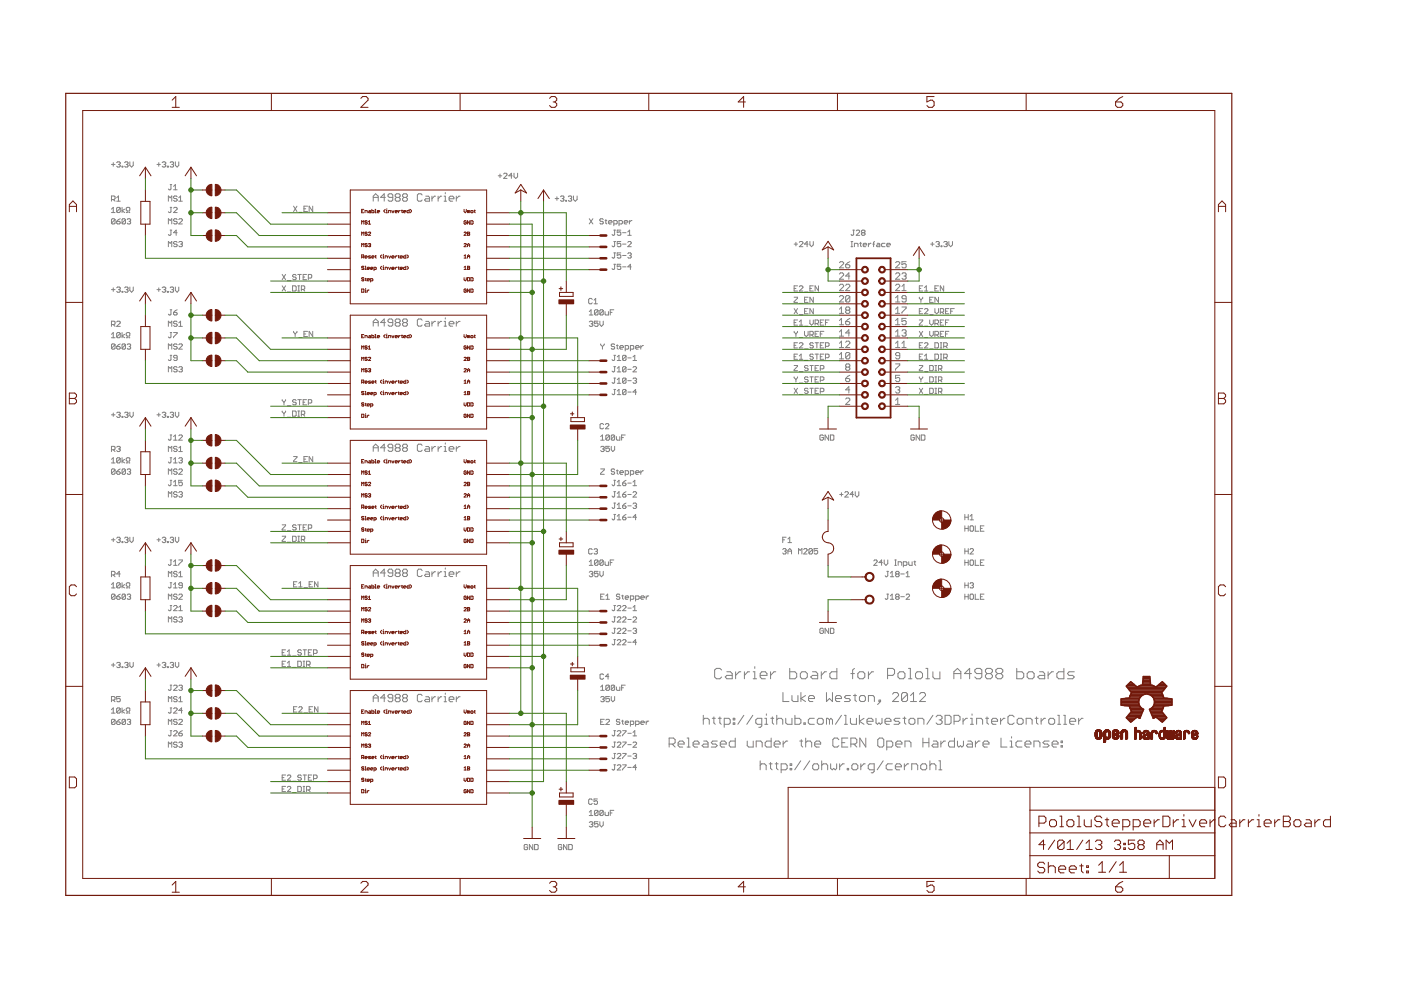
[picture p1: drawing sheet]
<svg xmlns="http://www.w3.org/2000/svg" width="297mm" height="210mm" viewBox="0 0 297 210" stroke-linecap="round" stroke-linejoin="round" font-family="sans-serif">
<g fill="none" stroke="#808080" stroke-width=".21">
<path d="M23.6 34.9h.8M24 34.5v.7M24.7 34.5l.6-.2 .2 .2-.2 .4M25.1 34.9h.2M25.3 34.9l.2 .2-.2 .3-.6-.2M25.9 35.2h.1v.2h-.1zM26.4 34.5l.2-.2h.4l.1 .2-.1 .4M26.8 34.9h.2M27 34.9l.1 .2-.1 .3h-.4l-.2-.2M27.5 34.3v.8l.4 .3 .3-.3v-.8M33.3 34.9h.7M33.7 34.5v.7"/>
<path d="M34.4 34.5l.5-.2 .2 .2-.2 .4M34.8 34.9h.1M34.9 34.9l.2 .2-.2 .3-.5-.2M35.5 35.2h.2v.2h-.2zM36.1 34.5l.1-.2h.4l.2 .2-.2 .4M36.1 39.1h.3M36.2 39.1v1l-.1 .1-.4-.1M36.4 34.9h.2M36.6 34.9l.2 .2-.2 .3h-.4l-.1-.2M36.8 39.5l.4-.4v1.1M37.2 34.3v.8l.4 .3 .3-.3v-.8M105.6 37.3h.8"/>
<path d="M106 36.9v.8M106.8 36.9l.1-.2h.4l.2 .2v.2l-.7 .7h.7M108.6 37.3h-.7l.5-.6v1.1M109 36.7v.8l.4 .3 .3-.3v-.8M23.6 44.3l.4-.3v1.1M23.6 45.1h.8M23.6 42.3h.6l.2-.2v-.4l-.2-.1h-.6v1.1M24 42.3l.4 .4M24.4 46.5l-.2-.1h-.4l-.2 .1v.8M24.4 46.5v.8l-.2 .2h-.4l-.2-.2M24.4 46.5l-.8 .8M24.7 42.7h.8"/>
<path d="M24.7 46.9h.6l.2 .4-.6 .2-.2-.2zM24.7 41.9l.4-.3v1.1M25.5 44.1v.8l-.2 .2-.6-.2M25.5 44.1l-.2-.1-.6 .1v.8M25.5 44.1l-.8 .8M25.5 46.4l-.8 .5M25.9 44v1.1M26.4 44.3l-.5 .4 .5 .4M26.6 46.5l-.2-.1h-.4l-.1 .1v.8M26.6 46.5v.8l-.2 .2h-.4l-.1-.2M26.6 46.5l-.7 .8M26.8 45.1h.2v-.4l-.2-.2v-.4l.2-.1h.4l.1 .1v.4l-.1 .2v.4h.1"/>
<path d="M27 46.5l.1-.1h.4l.2 .1-.2 .4M27.4 46.9h.1M27.5 46.9l.2 .2-.2 .4h-.4l-.1-.2M35.7 52.3v-1.1l.4 .4 .3-.4v1.1M35.7 42.7v-1.1l.4 .3 .3-.3v1.1M35.7 47.5v-1.1l.4 .4 .3-.4v1.1M36.1 44h.3M36.1 48.8h.3M36.2 44v.9l-.1 .2-.4-.2M36.2 48.8v.9l-.1 .2-.4-.2M36.8 44.1l.2-.1 .6 .1v.2l-.8 .8h.8M36.8 40.2h.8"/>
<path d="M37.6 41.7l-.3-.1-.5 .1 .2 .4h.3l.3 .2-.3 .4-.5-.2M37.6 46.5l-.3-.1-.5 .1 .2 .4 .6 .2-.3 .4-.5-.2M37.6 51.4l-.3-.2-.5 .2 .2 .4 .6 .1-.3 .4-.5-.2M37.6 49.3h-.8l.5-.5v1.1M37.9 42.7h.8M37.9 46.5l.2-.1h.4l.2 .1v.3l-.8 .7h.8M37.9 51.4l.6-.2 .2 .2-.2 .4M37.9 41.9l.4-.3v1.1M38.3 51.8h.2M38.5 51.8l.2 .1-.2 .4-.6-.2M59.8 58.2l.7 1.1M60.5 58.2l-.7 1.1"/>
<path d="M60.9 59.5h.7M62.2 43.7l.8 1.2M62.8 58.4l-.2-.2h-.4l-.2 .4 .6 .1 .2 .4-.2 .2-.6-.2M63 43.7l-.8 1.2M63.1 58.2h.8M63.3 45h.8M63.5 58.2v1.1M64.3 58.7h.3M64.4 44.3h.4M65 58.2h-.7v1.1h.7M65.2 43.7h-.8v1.2h.8M65.4 59h.5l.2-.3-.2-.5h-.5v1.1"/>
<path d="M66.3 43.7v1.2l-.8-1.2v1.2M79.1 42.7v-1.1l.5-.5 .6 .5v1.1M79.1 41.9h1.1M81.7 41.9h-1l.8-.8v1.6M83.3 41.9h-.8l-.2-.3v-.3l.2-.2h.5l.3 .2v1.1l-.3 .3h-.5l-.2-.3M84 41.9h.6M84 41.9l-.2 .2v.3l.2 .3h.6l.2-.3v-.3l-.2-.2M84 41.9l-.2-.3v-.3l.2-.2h.6l.2 .2v.3l-.2 .3M85.6 41.9h.5M85.6 41.9l-.2 .2v.3l.2 .3h.5l.3-.3v-.3l-.3-.2M85.6 41.9l-.2-.3v-.3l.2-.2h.5l.3 .2v.3l-.3 .3M89.5 41.3l-.3-.2h-.5l-.2 .2v1.1l.2 .3h.5l.3-.3"/>
<path d="M90.3 41.6h.5l.3 .3v.8h-.8l-.3-.3 .3-.3h.8M91.6 41.6v1.1M92.3 41.6h-.2l-.5 .5M92.9 41.6v1.1M93.7 41.6h-.3l-.5 .5M94.2 42.7h.5M94.2 41.6h.2v1.1M94.4 40.8v.3M95.2 42.1h1v-.2l-.2-.3h-.5l-.3 .3v.5l.3 .3h.5M96.7 41.6v1.1M97.5 41.6h-.2l-.6 .5M117.7 42.1h.8"/>
<path d="M118.1 41.7v.8M118.8 41.7l.2-.1h.4l.2 .1-.2 .4M119.2 42.1h.2M119.4 42.1l.2 .2-.2 .4h-.4l-.2-.2M119.9 42.5h.2v.2h-.2zM120.5 41.7l.2-.1h.3l.2 .1-.2 .4M120.9 42.1h.1M121 42.1l.2 .2-.2 .4h-.3l-.2-.2M121.6 41.6v.7l.4 .4 .4-.4v-.7M124.9 46.4l.8 1.1M125.7 46.4l-.8 1.1M127.9 46.5l-.2-.1h-.4l-.1 .1 .1 .4h.4l.2 .2-.2 .4h-.4l-.1-.2"/>
<path d="M128.3 46.8h.4M128.4 46.5v.8l.3 .2M129 47.1h.8l-.2-.3-.6 .1v.4l.6 .2M130.1 47.5h.6l.2-.2v-.4l-.2-.1h-.6v1.1M130.1 51.2h.4M130.1 48.8h.4M130.1 53.6h.4M130.1 56h.4M130.3 51.2v.9l-.2 .2-.3-.2M130.3 48.8v.9l-.2 .2-.3-.2M130.3 53.6v1l-.2 .1-.3-.1M130.3 56v1l-.2 .1-.3-.1"/>
<path d="M131.2 47.5h.6l.2-.2v-.4l-.2-.1h-.6v1.1M131.6 51.2h-.7v.6l.3-.2 .4 .2v.3l-.1 .2-.6-.2M131.6 48.8h-.7v.5l.3-.1 .4 .1v.4l-.1 .2-.6-.2M131.6 53.6h-.7v.6l.3-.2 .4 .2v.4l-.1 .1-.6-.1M131.6 56h-.7v.6l.3-.2 .4 .2v.4l-.1 .1-.6-.1M132 51.8h.7M132 49.3h.7M132 54.2h.7M132 56.6h.7M132.3 47.1h.8l-.2-.3h-.4l-.2 .1v.4l.2 .2h.4M133.1 51.4l.2-.2h.4l.1 .2v.2l-.7 .7h.7M133.1 49.2l.4-.4v1.1"/>
<path d="M133.1 49.9h.7M133.1 53.8l.2-.2h.4l.1 .2-.1 .4M133.4 46.8v.7M133.5 54.2h.2M133.7 54.2l.1 .1-.1 .4h-.4l-.2-.1M133.8 56.6h-.7l.6-.6v1.1M134 46.8l-.6 .3M168.4 51.8h.7M168.8 51.4v.7M169.5 51.4l.1-.2 .6 .2v.2l-.7 .7h.7M171.3 51.8h-.7l.5-.6v1.1M171.7 51.2v.7l.4 .4 .3-.4v-.7"/>
<path d="M178 55.7l.2-.2h.4l.3 .2v.2l-.9 .9h.9M178 58.1l.2-.2h.4l.3 .2v.2l-.9 .9h.9M179.3 56.1h.7l.2 .5-.2 .2h-.5l-.2-.2zM180.2 58.5h-.9l.7-.6v1.3M180.2 55.5l-.9 .6M180.4 51.2h.4M180.4 52.3h.4M180.6 51.2v1.1M180.8 48.8h.4M181 48.8v.9l-.2 .2-.4-.2M181.2 52.3v-.7h.5l.2 .2v.5M181.5 49l.2-.2h.4l.2 .2v.2l-.8 .7h.8"/>
<path d="M182.3 51.6h.3M182.5 51.4v.7l.1 .2M182.8 49.3l-.2 .2 .2 .4 .6-.2-.2-.4M182.8 49.3l-.2-.1 .2-.4 .6 .2-.2 .3M182.8 49.3h.4M183 51.9h.7l-.1-.3h-.4l-.2 .2v.3l.2 .2h.4M184.1 51.6v.7M184.7 51.6l-.6 .3M185 51.8h.4M185.4 51.2l-.2 .2v.9M186 51.6h.4l.1 .2v.5h-.5l-.2-.2 .2-.2h.5M187.6 51.6h-.5l-.2 .2v.3l.2 .2h.5"/>
<path d="M188 51.9h.8l-.2-.3h-.4l-.2 .2v.3l.2 .2h.4M189.9 55.7l.2-.2h.5l.2 .2v.2l-.9 .9h.9M189.9 58.1l.2-.2h.5l.2 .2v.2l-.9 .9h.9M191.2 58.1l.2-.2h.5l.2 .2-.2 .4M191.7 58.5h.2M191.9 58.5l.2 .2-.2 .5h-.5l-.2-.2M192.1 55.5h-.9v.6l.5-.2 .4 .2v.5l-.2 .2h-.5l-.2-.2M197.3 51.8h.7M197.7 51.4v.7M198.4 51.4l.2-.2h.4l.1 .2-.1 .4M198.8 51.8h.2M199 51.8l.1 .1-.1 .4h-.4l-.2-.2"/>
<path d="M199.5 52.1h.2v.2h-.2zM200.1 51.4l.5-.2 .2 .2-.2 .4M200.5 51.8h.1M200.6 51.8l.2 .1-.2 .4-.5-.2M201.2 51.2v.7l.4 .4 .3-.4v-.7M23.6 70.9l.4-.4v1.1M23.6 68.8h.6l.2-.2v-.3l-.2-.2h-.6v1.1M23.6 71.6h.8M23.6 61.4h.8M24 61v.8M24 68.8l.4 .4M24.4 73.1l-.2-.2h-.4l-.2 .2v.8"/>
<path d="M24.4 73.1v.8l-.2 .1h-.4l-.2-.1M24.4 73.1l-.8 .8M24.7 68.3l.2-.2 .6 .2v.2l-.8 .7h.8M24.7 73.5h.6l.2 .4-.6 .1-.2-.1zM24.7 61l.6-.1 .2 .1-.2 .4M25.1 61.4h.2M25.3 61.4l.2 .2-.2 .4-.6-.2M25.5 70.7l-.2-.2-.6 .2v.7M25.5 70.7v.7l-.2 .2-.6-.2M25.5 70.7l-.8 .7M25.5 72.9l-.8 .6M25.9 61.8h.1v.2h-.1z"/>
<path d="M25.9 70.5v1.1M26.4 61l.2-.1h.4l.1 .1-.1 .4M26.4 70.9l-.5 .3 .5 .4M26.6 73.1l-.2-.2h-.4l-.1 .2v.8M26.6 73.1v.8l-.2 .1h-.4l-.1-.1M26.6 73.1l-.7 .8M26.8 71.6h.2v-.4l-.2-.1v-.4l.2-.2h.4l.1 .2v.4l-.1 .1v.4h.1M26.8 61.4h.2M27 73.1l.1-.2h.4l.2 .2-.2 .4M27 61.4l.1 .2-.1 .4h-.4l-.2-.2M27.4 73.5h.1M27.5 60.9v.7l.4 .4 .3-.4v-.7"/>
<path d="M27.5 73.5l.2 .1-.2 .4h-.4l-.1-.1M33.3 61.4h.7M33.7 61v.8M34.4 61l.5-.1 .2 .1-.2 .4M34.8 61.4h.1M34.9 61.4l.2 .2-.2 .4-.5-.2M35.5 61.8h.2v.2h-.2zM35.7 69.2v-1.1l.4 .4 .3-.4v1.1M35.7 74v-1.1l.4 .4 .3-.4v1.1M35.7 78.8v-1.1l.4 .4 .3-.4v1.1M36.1 61l.1-.1h.4l.2 .1-.2 .4M36.1 70.5h.3"/>
<path d="M36.1 65.7h.3M36.1 75.3h.3M36.2 70.5v.9l-.1 .2-.4-.2M36.2 65.7v.9l-.1 .2-.4-.2M36.2 75.3v1l-.1 .1-.4-.1M36.4 61.4h.2M36.6 61.4l.2 .2-.2 .4h-.4l-.1-.2M36.8 66.2h.5l.3 .4-.6 .2-.2-.2zM36.8 70.5h.8l-.8 1.1M37.2 60.9v.7l.4 .4 .3-.4v-.7M37.6 68.3l-.3-.2-.5 .2 .2 .3 .6 .2-.3 .4-.5-.2M37.6 73.1l-.3-.2-.5 .2 .2 .4 .6 .1-.3 .4-.5-.1"/>
<path d="M37.6 75.9h-.6l-.2-.2 .2-.4 .6 .2v.8l-.3 .1-.5-.1M37.6 77.9l-.3-.2-.5 .2 .2 .4 .6 .2-.3 .3-.5-.1M37.6 65.7l-.8 .5M37.9 69.2h.8M37.9 73.1l.2-.2h.4l.2 .2v.2l-.8 .7h.8M37.9 77.9l.6-.2 .2 .2-.2 .4M37.9 68.5l.4-.4v1.1M38.3 78.3h.2M38.5 78.3l.2 .2-.2 .3-.6-.1M59.8 60.6l.7 1.1M60.5 60.6l-.7 1.1M60.9 61.9h.7"/>
<path d="M62 60.6h.6l.2 .2v.7l-.2 .2h-.6zM62.2 70.3l.4 .5M62.6 70.8v.6M63 70.3l-.4 .5M63.1 61.7h.4M63.1 60.6h.4M63.3 60.6v1.1M63.3 71.6h.8M63.9 61.4h.5l.2-.2-.2-.6h-.5v1.1M64.3 61.4l.3 .3M64.4 70.8h.4M65.2 70.3h-.8v1.1h.8"/>
<path d="M66.3 70.3v1.1l-.8-1.1v1.1M79.1 69.2v-1.1l.5-.5 .6 .5v1.1M79.1 68.4h1.1M81.7 68.4h-1l.8-.8v1.6M83.3 68.4h-.8l-.2-.3v-.2l.2-.3h.5l.3 .3v1l-.3 .3h-.5l-.2-.3M84 68.4l-.2-.3v-.2l.2-.3h.6l.2 .3v.2l-.2 .3M84 68.4l-.2 .2v.3l.2 .3h.6l.2-.3v-.3l-.2-.2M84 68.4h.6M85.6 68.4l-.2-.3v-.2l.2-.3h.5l.3 .3v.2l-.3 .3M85.6 68.4l-.2 .2v.3l.2 .3h.5l.3-.3v-.3l-.3-.2M85.6 68.4h.5M89.5 67.9l-.3-.3h-.5l-.2 .3v1l.2 .3h.5l.3-.3"/>
<path d="M90.3 68.1h.5l.3 .3v.8h-.8l-.3-.3 .3-.3h.8M91.6 68.1v1.1M92.3 68.1h-.2l-.5 .5M92.9 68.1v1.1M93.7 68.1h-.3l-.5 .5M94.2 68.1h.2v1.1M94.2 69.2h.5M94.4 67.4v.2M95.2 68.6h1v-.2l-.2-.3h-.5l-.3 .3v.5l.3 .3h.5M96.7 68.1v1.1M97.5 68.1h-.2l-.6 .5M124.9 68.3l.6-.2 .2 .2-.2 .3"/>
<path d="M124.9 66.1l.4-.4v1.1M124.9 66.8h.8M125.3 68.6h.2M125.5 68.6l.2 .2-.2 .4-.6-.2M125.6 63.5l-.2-.2h-.4l-.2 .2v.7l.2 .2h.4l.2-.2M126 64.4h.7M126 63.7l.3-.4v1.1M126.8 68.1h-.8v.5l.4-.1 .4 .1v.4l-.2 .2-.6-.2M126.8 65.9l-.2-.2-.6 .2v.7M126.8 65.9v.7l-.2 .2-.6-.2M126.8 65.9l-.8 .7M127.2 68.1v.7l.3 .4 .4-.4v-.7"/>
<path d="M127.3 72.9l.4 .6M127.7 73.5v.5M127.9 65.9l-.2-.2h-.4l-.1 .2v.7M127.9 65.9v.7l-.2 .2h-.4l-.1-.2M127.9 65.9l-.7 .7M128.1 72.9l-.4 .6M128.3 66.1v.5l.1 .2h.6v-.7M129.4 66.2h.4M130.1 77.7h.4M130.1 65.7h-.7v1.1M130.1 75.3h.4M130.3 73.1l-.2-.2h-.3l-.2 .2 .2 .4h.3l.2 .1-.2 .4h-.3l-.2-.1"/>
<path d="M130.3 77.7v1l-.2 .1-.3-.1M130.3 75.3v1l-.2 .1-.3-.1M130.7 73.3h.4M130.9 78.8h.7M130.9 73.1v.8l.2 .1M130.9 75.7l.3-.4v1.1M130.9 78.1l.3-.4v1.1M130.9 76.4h.7M131.4 73.6h.8l-.2-.3h-.4l-.2 .2v.4l.6 .1M132.6 74h.5l.2-.1-.2-.6h-.5v1.1M132.7 77.9l-.1-.2h-.4l-.2 .2v.8M132.7 77.9v.8l-.1 .1h-.4l-.2-.1"/>
<path d="M132.7 75.5l-.1-.2h-.4l-.2 .2v.8M132.7 75.5v.8l-.1 .1h-.4l-.2-.1M132.7 75.5l-.7 .8M132.7 77.9l-.7 .8M133.1 78.3h.7M133.1 75.9h.7M133.7 74h.5l.2-.1-.2-.6h-.5v1.1M134.2 77.9l.2-.2 .6 .2v.2l-.8 .7h.8M134.2 76.4h.8M134.2 75.7l.4-.4v1.1M134.8 73.6h.7l-.2-.3h-.4l-.1 .2v.4l.1 .1h.4M135.9 73.3v.7"/>
<path d="M136.4 73.3l-.5 .3M168.4 68.4h.4M168.4 63h.7v.2l-.7 .7v.2h.7M168.4 70.3l.4 .5M168.4 77.5h.7l-.7 .9v.2h.7M168.4 79.9l.4 .6M168.4 73.2h.4M168.4 75.6h.4M168.4 65.4l.7 1.1M168.4 61.2h.4M168.8 70.8v.6M169.1 60.6h-.7v1.1h.7"/>
<path d="M169.1 72.7h-.7v1.1h.7M169.1 67.8h-.7v1.1h.7M169.1 75.1h-.7v1.1h.7M169.1 70.3l-.3 .5M169.1 79.9l-.3 .6M169.1 65.4l-.7 1.1M169.5 68.2l.4-.4v1.1M169.5 75.5l.4-.4v1.1M169.5 60.8l.1-.2h.4l.2 .2v.2l-.7 .7h.7M169.5 72.8l.1-.1 .6 .1v.2l-.7 .8h.7M169.5 76.2h.7M169.5 78.8h.7"/>
<path d="M169.5 71.6h.7M169.5 68.9h.7M169.5 66.7h.7M169.5 64.3h.7M170.6 69.2h.7M170.6 70.3v.7l.4 .4 .3-.4v-.7M170.6 61.9h.7M170.6 74h.7M170.6 76.4h.7M170.6 66h.4M170.6 63.6h.4M171.3 63h-.7v1.1h.7"/>
<path d="M171.3 65.4h-.7v1.1h.7M171.3 77.7l-.2-.2-.5 .2 .2 .3 .5 .2-.2 .4-.5-.2M171.7 67.8v.8l.4 .3 .3-.3v-.8M171.7 71h.6l.1-.2v-.4l-.1-.1h-.6v1.1M171.7 77.5h.7M171.7 79.9h.7M171.7 61.2h.4M172.1 77.5v1.1M172.1 79.9v1.1M172.1 71l.3 .4M172.4 60.6h-.7v1.1h.7M172.4 63v1.1l-.7-1.1v1.1"/>
<path d="M172.4 65.4v1.1l-.7-1.1v1.1M172.4 72.8l-.1-.1h-.4l-.2 .1 .2 .4h.4l.1 .2-.1 .4h-.4l-.2-.2M172.4 75.3l-.1-.2h-.4l-.2 .2 .2 .3h.4l.1 .2-.1 .4h-.4l-.2-.2M172.8 68.6h.6l.1-.2v-.4l-.1-.2h-.6v1.1M172.8 72.7h.7M172.8 75.1h.7M172.8 78h.4M172.8 70.8h.4M173.2 72.7v1.1M173.2 75.1v1.1M173.2 68.6l.3 .3M173.5 60.6v1.1l-.7-1.1v1.1"/>
<path d="M173.5 70.3h-.7v1.1h.7M173.5 77.5h-.7v1.1h.7M173.5 79.9h-.7v1.1h.7M173.9 68.4h.4M173.9 78.2h.6l.2-.2v-.3l-.2-.2h-.6v1.1M173.9 73.2h.4M173.9 75.6h.4M173.9 70.8h.4M174.7 67.8h-.8v1.1h.8M174.7 70.3h-.8v1.1M174.7 72.7h-.8v1.1h.8M174.7 75.1h-.8v1.1h.8"/>
<path d="M175 68.4h.4M175 73.4h.6l.2-.2v-.4l-.2-.1h-.6v1.1M175 75.8h.6l.2-.2v-.3l-.2-.2h-.6v1.1M175.8 67.8h-.8v1.1M178 65.6l.4-.5v1.3M178 68l.4-.5v1.4M178 70.4l.4-.5v1.4M178 72.8l.4-.5v1.4M178 75.2l.4-.5v1.4M178 62.9l.2-.2h.4l.3 .2v.2l-.9 .9h.9M178 76.1h.9M178 73.7h.9"/>
<path d="M178 71.3h.9M178 68.9h.9M178 66.4h.9M178 60.5l.2-.2h.4l.3 .2v.2l-.9 .9h.9M179.3 68.2h.7l.2 .4-.2 .3h-.5l-.2-.3zM179.3 60.5l.2-.2h.5l.2 .2v.2l-.9 .9h.9M179.3 72.6l.2-.3h.5l.2 .3v.2l-.9 .9h.9M179.5 65.8l-.2-.2 .2-.5h.5l.2 .2-.2 .5M179.5 65.8l-.2 .2 .2 .4h.5l.2-.2-.2-.4M179.5 77.8l-.2-.2 .2-.4h.5l.2 .2-.2 .4M179.5 77.8l-.2 .2 .2 .5h.5l.2-.2-.2-.5M179.5 77.8h.5"/>
<path d="M179.5 65.8h.5M180.2 62.9l-.2-.2h-.5l-.2 .2v.9M180.2 75l-.2-.3h-.5l-.2 .3v.8M180.2 70.6h-.9l.7-.7v1.4M180.2 62.9l-.9 .9M180.2 79.6l-.9 .6M180.2 62.9v.9l-.2 .2h-.5l-.2-.2M180.2 75v.8l-.2 .3h-.5l-.2-.3M180.2 75l-.9 .8M180.2 67.5l-.9 .7M189.9 77.2h.9v.2l-.9 .9v.2M189.9 63.1l.4-.4v1.3"/>
<path d="M189.9 65.6l.4-.5v1.3M189.9 68l.4-.5v1.4M189.9 70.4l.4-.5v1.4M189.9 72.8l.4-.5v1.4M189.9 60.5l.2-.2h.5l.2 .2v.2l-.9 .9h.9M189.9 73.7h.9M189.9 71.3h.9M189.9 68.9h.9M189.9 66.4h.9M189.9 64h.9M190.8 75.4h-.7l-.2-.2 .2-.5h.5l.2 .3v.8l-.2 .3h-.5l-.2-.3M190.8 79.6h-.9v.6l.7-.2 .2 .2v.5l-.2 .2h-.5l-.2-.2"/>
<path d="M191.2 65.1h.9v.2l-.9 .9v.2M191.2 73.7h.9M191.2 72.8l.5-.5v1.4M191.2 60.7l.5-.4v1.3M191.2 70.2l.2-.3h.5l.2 .3-.2 .4M191.2 61.6h.9M191.7 70.6h.2M191.9 70.6l.2 .2-.2 .5h-.5l-.2-.2M192.1 63.4h-.7l-.2-.3 .2-.4h.5l.2 .2v.9l-.2 .2h-.5l-.2-.2M192.1 67.5h-.9v.7l.5-.2 .4 .2v.4l-.2 .3h-.5l-.2-.3M194.9 73.2h.4M194.9 63v.2l.4 .4"/>
<path d="M194.9 67.8h.7l-.7 1v.1h.7M194.9 77.5h.7l-.7 .9v.2h.7M194.9 79.9l.4 .6M194.9 75.6h.4M194.9 70.3l.7 1.1M194.9 66h.4M194.9 61.2h.4M195.3 63.6v.5M195.6 60.6h-.7v1.1h.7M195.6 72.7h-.7v1.1h.7M195.6 65.4h-.7v1.1h.7M195.6 75.1h-.7v1.1h.7"/>
<path d="M195.6 63v.2l-.3 .4M195.6 79.9l-.3 .6M195.6 70.3l-.7 1.1M196 69.2h.7M196 72.8l.2-.1h.4l.1 .1v.2l-.7 .8h.7M196 61.7h.7M196 65.6l.2-.2h.4l.1 .2v.2l-.7 .7h.7M196 76.2h.7M196 75.5l.4-.4v1.1M196 61l.4-.4v1.1M196 78.8h.7M196 71.6h.7"/>
<path d="M196 64.3h.7M197.1 61.9h.8M197.1 67.8v.8l.4 .3 .4-.3v-.8M197.1 70.3v.7l.4 .4 .4-.4v-.7M197.1 77.5h.6l.2 .2v.7l-.2 .2h-.6zM197.1 79.9h.6l.2 .2v.7l-.2 .2h-.6zM197.1 74h.8M197.1 76.4h.8M197.1 66.7h.8M197.1 63.6h.4M197.9 63h-.8v1.1h.8M198.2 65.4v.8l.4 .3 .4-.3v-.8"/>
<path d="M198.2 68.6h.6l.2-.2v-.4l-.2-.2h-.6v1.1M198.2 71h.6l.2-.2v-.4l-.2-.1h-.6v1.1M198.2 72.7h.6l.2 .1v.8l-.2 .2h-.6zM198.2 75.1h.6l.2 .2v.7l-.2 .2h-.6zM198.2 77.5h.4M198.2 78.6h.4M198.2 79.9h.4M198.2 61.2h.4M198.4 77.5v1.1M198.4 79.9v1.1M198.6 71l.4 .4M198.6 68.6l.4 .3"/>
<path d="M199 78.2h.5l.2-.2v-.3l-.2-.2h-.5v1.1M199 60.6h-.8v1.1h.8M199 63v1.1l-.8-1.1v1.1M199.4 66.2h.5l.2-.2v-.4l-.2-.2h-.5v1.1M199.4 68.4h.3M199.4 72.7h.3M199.4 73.8h.3M199.4 75.1h.3M199.4 76.2h.3M199.4 78.2l.3 .4M199.4 70.8h.3M199.5 72.7v1.1"/>
<path d="M199.5 75.1v1.1M199.7 66.2l.4 .3M200.1 60.6v1.1l-.7-1.1v1.1M200.1 67.8h-.7v1.1h.7M200.1 70.3h-.7v1.1h.7M200.1 75.8h.5l.2-.2v-.3l-.2-.2h-.5v1.1M200.1 73.4h.5l.2-.2v-.4l-.2-.1h-.5v1.1M200.5 68.4h.3M200.5 73.4l.3 .4M200.5 75.8l.3 .4M200.5 70.8h.3M200.5 66h.3"/>
<path d="M201.2 70.3h-.7v1.1M201.2 65.4h-.7v1.1h.7M201.2 67.8h-.7v1.1M201.6 66h.3M202.3 65.4h-.7v1.1M23.6 97.4l.4-.3v1.1M23.6 95.4h.6l.2-.2v-.4l-.2-.2h-.6v1.1M23.6 98.2h.8M23.6 88h.8M24 87.6v.7M24 95.4l.4 .3M24.4 99.6l-.2-.2h-.4l-.2 .2v.8"/>
<path d="M24.4 99.6v.8l-.2 .2h-.4l-.2-.2M24.4 99.6l-.8 .8M24.7 87.6l.6-.2 .2 .2-.2 .4M24.7 94.8l.6-.2 .2 .2-.2 .4M25.1 95.2h.2M25.1 88h.2M25.3 88l.2 .1-.2 .4h-.4l-.2-.2M25.3 95.2l.2 .2-.2 .3h-.4l-.2-.2M25.5 97.2l-.2-.1-.6 .1v.7M25.5 97.2v.7l-.2 .3h-.4l-.2-.3M25.5 97.2l-.8 .7M25.5 99.4l-.8 .6"/>
<path d="M25.9 88.3h.1v.2h-.1zM25.9 97.1v1.1M26.4 87.6l.2-.2h.4l.1 .2-.1 .4M26.4 97.4l-.5 .4 .5 .4M26.6 99.6l-.2-.2h-.4l-.1 .2v.8M26.6 99.6v.8l-.2 .2h-.4l-.1-.2M26.6 99.6l-.7 .8M26.8 98.2h.2v-.4l-.2-.2v-.4l.2-.1h.4l.1 .1v.4l-.1 .2v.4h.1M26.8 88h.2M27 99.6l.1-.2h.4l.2 .2-.2 .4M27 88l.1 .1-.1 .4h-.4l-.2-.2M27.5 87.4v.7l.4 .4 .3-.4v-.7"/>
<path d="M33.3 88h.7M33.7 87.6v.7M34.4 87.6l.5-.2 .2 .2-.2 .4M34.8 88h.1M34.9 88l.2 .1-.2 .4h-.3l-.2-.2M35.5 88.3h.2v.2h-.2zM35.7 95.7v-1.1l.4 .4 .3-.4v1.1M36.1 87.6l.1-.2h.4l.2 .2-.2 .4M36.1 97.1h.3M36.1 92.2h.3M36.2 97.1v.8l-.1 .3-.4-.3M36.2 92.2v.9l-.1 .2-.4-.2"/>
<path d="M36.4 88h.2M36.6 88l.2 .1-.2 .4h-.4l-.1-.2M36.8 92.6l.4-.4v1.1M36.8 97.4l.4-.3v1.1M36.8 98.2h.8M36.8 93.3h.8M37.2 87.4v.7l.4 .4 .3-.4v-.7M37.6 94.8l-.3-.2-.5 .2 .2 .4 .6 .2-.3 .3h-.3l-.2-.2M37.6 99.6l-.3-.2h-.3l-.2 .4 .2 .2h.3l.3 .4-.3 .2h-.3l-.2-.2M37.9 92.4l.2-.2h.4l.2 .2v.2l-.8 .7h.8M37.9 97.2l.6-.1 .2 .1-.2 .4M37.9 99.6l.2-.2h.4l.2 .4-.8 .8h.8"/>
<path d="M37.9 95l.4-.4v1.1M37.9 95.7h.8M38.3 97.6h.2M38.5 97.6l.2 .2-.2 .4h-.4l-.2-.3M59.8 84.7l.4 .6M59.8 87.1l.4 .6M60.2 85.3v.5M60.2 87.7v.5M60.5 84.7l-.3 .6M60.5 87.1l-.3 .6M60.9 88.5h.7M60.9 86h.7"/>
<path d="M62 87.1h.6l.2 .2v.8l-.2 .1h-.6zM62.2 96.8h.8l-.8 .9v.2h.8M62.8 84.9l-.2-.2-.6 .2 .2 .4 .6 .2-.2 .3-.6-.1M63.1 88.2h.4M63.1 87.1h.4M63.1 84.7h.8M63.3 87.1v1.1M63.3 98.1h.8M63.5 84.7v1.1M63.9 87.9h.5l.2-.2v-.4l-.2-.2h-.5v1.1M64.3 87.9l.3 .3M64.3 85.3h.3"/>
<path d="M64.4 97.3h.4M65 84.7h-.7v1.1h.7M65.2 96.8h-.8v1.1h.8M65.4 85.5h.5l.2-.2v-.4l-.2-.2h-.5v1.1M66.3 96.8v1.1l-.8-1.1v1.1M79.1 95.7v-1l.5-.5 .6 .5v1M79.1 94.9h1.1M81.7 94.9h-1l.8-.7v1.5M83.3 94.9h-.8l-.2-.2v-.3l.2-.2h.5l.3 .2v1l-.3 .3h-.5l-.2-.3M84 94.9l-.2-.2v-.3l.2-.2h.6l.2 .2v.3l-.2 .2M84 94.9l-.2 .3v.2l.2 .3h.6l.2-.3v-.2l-.2-.3M84 94.9h.6"/>
<path d="M85.6 94.9l-.2-.2v-.3l.2-.2h.5l.3 .2v.3l-.3 .2M85.6 94.9l-.2 .3v.2l.2 .3h.5l.3-.3v-.2l-.3-.3M85.6 94.9h.5M89.5 94.4l-.3-.2h-.5l-.2 .2v1l.2 .3h.5l.3-.3M90.3 94.7h.5l.3 .2v.8h-.8l-.3-.3 .3-.2h.8M91.6 94.7v1M92.3 94.7h-.2l-.5 .5M92.9 94.7v1M93.7 94.7h-.3l-.5 .5M94.2 94.7h.2v1M94.2 95.7h.5M94.4 93.9v.3"/>
<path d="M95.2 95.2h1v-.3l-.2-.2h-.5l-.3 .2v.5l.3 .3h.5M96.7 94.7v1M97.5 94.7h-.2l-.6 .5M127.3 99.4h.8v.2l-.8 .8v.2h.8M127.3 94.8l.6-.2 .2 .2-.2 .4M127.3 92.6l.4-.4v1.1M127.3 93.3h.8M127.7 95.2h.2M127.9 95.2l.2 .2-.2 .3h-.3l-.3-.2M128 90l-.2-.2h-.4l-.2 .2v.7l.2 .2 .6-.2M128.4 90l.1-.2h.4l.2 .4-.7 .7h.7M129.2 94.6h-.8v.6l.4-.2 .4 .2-.2 .5h-.3l-.3-.2"/>
<path d="M129.2 92.4l-.2-.2-.6 .2v.7M129.2 92.4v.7l-.2 .2h-.3l-.3-.2M129.2 92.4l-.8 .7M129.6 94.6v.8l.3 .3 .4-.3v-.8M130.1 80.2h.4M130.1 82.6h.4M130.3 99.6l-.2-.2h-.3l-.2 .4 .2 .2h.3l.2 .4-.2 .2h-.3l-.2-.2M130.3 92.4l-.2-.2h-.3l-.2 .2v.7M130.3 80.2v.9l-.2 .2-.3-.2M130.3 82.6v.9l-.2 .2-.3-.2M130.3 92.4v.7l-.2 .2h-.3l-.2-.2M130.3 92.4l-.7 .7"/>
<path d="M130.7 92.6v.5l.2 .2h.5v-.7M130.7 99.8h.4M130.9 99.6v.8l.2 .2M130.9 80.5l.3-.3v1.1M130.9 82.9l.3-.3v1.1M130.9 81.3h.7M130.9 83.7h.7M131.8 92.8h.4M132.6 92.2h-.8v1.1M132.7 82.7v.8l-.1 .2h-.4l-.2-.2M132.7 80.3l-.1-.1h-.4l-.2 .1v.8M132.7 82.7l-.1-.1h-.4l-.2 .1v.8"/>
<path d="M132.7 80.3v.8l-.1 .2h-.4l-.2-.2M132.7 80.3l-.7 .8M132.7 82.7l-.7 .8M133.1 80.7h.7M133.1 83.1h.7M134.2 80.3l.2-.1h.4l.2 .1-.2 .4M134.6 80.7h.2M134.8 80.7l.2 .2-.2 .4h-.4l-.2-.2M135 83.1h-.8l.6-.5v1.1M135.9 99.8v.8M136.4 99.8l-.5 .4M168.4 82.3l.7 1.1"/>
<path d="M168.8 80.5v.5M169.1 82.3l-.7 1.1M169.5 83.6h.7M169.5 81.2h.7M171.3 82.5l-.2-.2-.5 .2 .2 .4 .5 .1-.2 .4-.5-.1M171.3 80.1l-.2-.2-.5 .2 .2 .4 .5 .1-.2 .4-.5-.2M171.7 82.3h.7M172.1 82.3v1.1M172.8 82.9h.4M172.8 80.5h.4M173.5 82.3h-.7v1.1h.7M173.9 83h.6l.2-.1v-.4l-.2-.2h-.6v1.1"/>
<path d="M173.9 80.6h.6l.2-.1v-.4l-.2-.2h-.6v1.1M174.6 92.4l-.2-.2-.6 .2v.7l.2 .2h.4l.2-.2v-.3h-.4M175.7 92.2v1.1l-.8-1.1v1.1M176.1 92.2h.5l.2 .2v.7l-.2 .2h-.5zM179.3 80.2h.7l.2 .5-.2 .2h-.5l-.2-.2zM179.3 84.6l.2-.2h.5l.2 .2v.3l-.9 .8h.9M180.2 82.7h-.9l.7-.7v1.3M189.9 84.9l.4-.5v1.3M189.9 85.7h.9M189.9 82.2l.2-.2h.5l.2 .2-.2 .5M190.3 82.7h.3M190.6 82.7l.2 .2-.2 .4h-.5l-.2-.2"/>
<path d="M193.9 92.4l-.2-.2h-.4l-.2 .2v.7l.2 .2h.4l.2-.2v-.3h-.4M194.9 82.3l.7 1.1M195 92.2v1.1l-.8-1.1v1.1M195.3 80.5v.5M195.3 92.2h.6l.2 .2v.7l-.2 .2h-.6zM195.6 82.3l-.7 1.1M196 83.6h.7M196 81.2h.7M197.1 82.3h.6l.2 .2v.8l-.2 .1h-.6zM198.2 82.3h.4M198.2 83.4h.4M198.2 81h.4"/>
<path d="M198.4 82.3v1.1M199 80.6h.5l.2-.1v-.4l-.2-.2h-.5v1.1M199 83h.5l.2-.1v-.4l-.2-.2h-.5v1.1M199.4 83l.3 .4M199.4 80.6l.3 .4M23.6 114.5h.8M24 114.1v.7M24.7 100h.6l.2 .4-.2 .2h-.4l-.2-.2zM24.7 114.1l.2-.2h.4l.2 .2-.2 .4M25.1 114.5h.2M25.3 114.5l.2 .2-.2 .3h-.4l-.2-.2M25.9 114.8h.1v.2h-.1z"/>
<path d="M26.4 114.1l.2-.2h.4l.1 .2-.1 .4M26.8 114.5h.2M27 114.5l.1 .2-.1 .3h-.4l-.2-.2M27.4 100h.1M27.5 113.9v.8l.4 .3 .3-.3v-.8M27.5 100l.2 .2-.2 .4h-.4l-.1-.2M33.3 114.5h.7M33.7 114.1v.7M34.4 114.1l.2-.2h.3l.2 .2-.2 .4M34.8 114.5h.1M34.9 114.5l.2 .2-.2 .3h-.3l-.2-.2M35.5 114.8h.2v.2h-.2z"/>
<path d="M35.7 100.6v-1.2l.4 .4 .3-.4v1.2M35.7 105.4v-1.2l.4 .4 .3-.4v1.2M36.1 118.7h.3M36.1 114.1l.1-.2h.4l.2 .2-.2 .4M36.1 101.8h.3M36.2 118.7v1l-.1 .2-.4-.2M36.2 101.8v1l-.1 .2-.4-.2M36.4 114.5h.2M36.6 114.5l.2 .2-.2 .3h-.4l-.1-.2M36.8 119.9h.8M36.8 102.2l.4-.4v1.2M36.8 119.1l.4-.4v1.2"/>
<path d="M36.8 103h.8M37.2 113.9v.8l.4 .3 .3-.3v-.8M37.6 104.5l-.3-.3h-.3l-.2 .4 .2 .2h.3l.3 .4-.3 .2h-.3l-.2-.2M37.9 118.7h.8v.2l-.8 .8v.2M37.9 104.5l.2-.3h.4l.2 .3-.2 .3M38.3 104.8h.2M38.5 104.8l.2 .2-.2 .4h-.4l-.2-.2M38.7 101.8h-.8v.6l.4-.2 .4 .2-.2 .6h-.4l-.2-.2M59.8 113.7h.7l-.7 .9v.2h.7M59.8 111.3h.7l-.7 .9v.2h.7M60.9 112.5h.7M60.9 115h.7"/>
<path d="M62 113.7h.6l.2 .2v.7l-.2 .2h-.6zM62.8 111.4l-.2-.1-.6 .1 .2 .4 .6 .2-.2 .4-.6-.2M63.1 114.8h.4M63.1 111.3h.8M63.1 113.7h.4M63.3 113.7v1.1M63.5 111.3v1.1M63.9 114.4h.5l.2-.2v-.3l-.2-.2h-.5v1.1M64.3 111.8h.3M64.3 114.4l.3 .4M65 111.3h-.7v1.1h.7M65.4 112h.5l.2-.2v-.4l-.2-.1h-.5v1.1"/>
<path d="M124.9 119.9h.8M124.9 119.1l.4-.4v1.2M125.6 116.5l-.2-.1-.6 .1v.8l.2 .2 .6-.2M126 116.5l.1-.1h.4l.2 .1-.2 .4M126.3 116.9h.2M126.5 116.9l.2 .2-.2 .4h-.4l-.1-.2M126.8 118.9l-.2-.2h-.4l-.2 .2v.8M126.8 118.9v.8l-.2 .2h-.4l-.2-.2M126.8 118.9l-.8 .8M127.9 118.9l-.2-.2h-.4l-.1 .2v.8M127.9 118.9v.8l-.2 .2h-.4l-.1-.2M127.9 118.9l-.7 .8"/>
<path d="M128.3 119.1v.6l.1 .2h.6v-.8M129.4 119.3h.4M130.1 118.7h-.7v1.2M130.1 104.2h.4M130.1 101.8h.4M130.1 106.7h.4M130.1 109.1h.4M130.3 104.2v1l-.2 .2-.3-.2M130.3 101.8v1l-.2 .2-.3-.2M130.3 106.7v.9l-.2 .2-.3-.2M130.3 109.1v.9l-.2 .2-.3-.2M130.9 105.4h.7"/>
<path d="M130.9 102.2l.3-.4v1.2M130.9 104.6l.3-.4v1.2M130.9 107l.3-.3v1.1M130.9 109.5l.3-.4v1.1M130.9 110.2h.7M130.9 103h.7M130.9 107.8h.7M131.4 100.2h.8l-.2-.4h-.4l-.2 .2v.4l.2 .2h.4M132 104.8h.6l.1 .4-.1 .2h-.4zM132 102.4h.6l.1 .4-.1 .2h-.4zM132 107.3h.6l.1 .3-.1 .2h-.4zM132 109.7h.6l.1 .3-.1 .2h-.4z"/>
<path d="M132.6 100.6h.5l.2-.2-.2-.6h-.5v1.1M132.7 101.8l-.7 .6M132.7 104.2l-.7 .6M132.7 106.7l-.7 .6M132.7 109.1l-.7 .6M133.1 104.8h.7M133.1 109.7h.7M133.1 102.4h.7M133.1 107.3h.7M133.7 100.6h.5l.2-.2-.2-.6h-.5v1.1M134.2 104.5l.2-.3h.4l.2 .3v.1l-.8 .8h.8M134.2 103h.8"/>
<path d="M134.2 102.2l.4-.4v1.2M134.2 106.9l.2-.2h.4l.2 .2-.2 .4M134.6 107.3h.2M134.8 100.2h.7l-.2-.4h-.4l-.1 .2 .1 .6h.4M134.8 107.3l.2 .1-.2 .4h-.4l-.2-.2M135 109.7h-.8l.6-.6v1.1M166 114.5h.3M166 116.5l.1-.2h.4l.2 .2-.2 .4M166.3 116.9h.2M166.5 116.9l.2 .2-.2 .4h-.4l-.1-.3M166.7 113.9h-.7v1.1M167.1 114.3l.3-.4v1.1"/>
<path d="M167.1 115h.7M167.1 116.9h.7M167.1 117.5v-.8l.3-.4 .4 .4v.8M169.3 117.5v-1.2l.3 .4 .4-.4v1.2M170.4 116.5l.2-.2h.4l.1 .2-.7 1h.7M172.3 116.5l-.2-.2h-.4l-.2 .2v.7M172.3 116.5v.7l-.2 .3h-.4l-.2-.3M172.3 116.5l-.8 .7M173.4 116.3h-.8v.6l.4-.2 .4 .2v.3l-.2 .3h-.4l-.2-.3M178 104.8h.7M178.4 104.5v.7M179.1 104.5l.2-.3h.4l.2 .3v.1l-.8 .8h.8"/>
<path d="M181 104.8h-.8l.6-.6v1.2M181.3 104.2v.8l.4 .4 .4-.4v-.8M185.3 118.9l.1-.2h.4l.2 .2-.7 1h.7M187.1 119.3h-.7l.5-.6v1.2M187.5 118.7v.8l.3 .4 .4-.4v-.8M189.7 118.7h.3M189.7 119.9h.3M189.9 118.7v1.2M190.4 119.9v-.8h.6l.2 .2v.6M191.5 119.9h.6l.2-.2v-.4l-.2-.2h-.6v1.1M192.7 119.1v.6l.1 .2h.6v-.8M193.8 119.1h.4"/>
<path d="M193.9 118.9v.8l.3 .2M204.6 109.1v1.1M204.6 111.5v1.1M204.6 116.3v1.2M204.6 118.7v1.2M204.6 112h.7M204.6 119.3h.7M204.6 116.9h.7M204.6 109.7h.7M205.3 109.1v1.1M205.3 111.5v1.1M205.3 116.3v1.2"/>
<path d="M205.3 118.7v1.2M205.7 116.5l.1-.2h.4l.2 .2-.7 1h.7M205.7 109.5l.3-.4v1.1M205.7 110.2h.7M205.8 111.5h.4l.2 .2v.7l-.2 .2h-.4l-.1-.2v-.7zM205.8 118.7h.4l.2 .2v.8l-.2 .2h-.4l-.1-.2v-.8zM206.8 111.5v1.1h.7M206.8 118.7v1.2h.7M207.9 112h.3M207.9 119.3h.3M208.6 111.5h-.7v1.1h.7M208.6 118.7h-.7v1.2h.7"/>
<path d="M23.6 123.9l.4-.3v1.1M23.6 121.9h.6l.2-.2v-.3l-.2-.3h-.6v1.2M23.6 124.7h.8M24 121.9l.4 .4M24.4 126.2l-.2-.2h-.4l-.2 .2v.7M24.4 126.2v.7l-.2 .2h-.4l-.2-.2M24.4 126.2l-.8 .7M24.7 126.5h.6l.2 .4-.6 .2-.2-.2zM25.5 123.8l-.2-.2h-.4l-.2 .2v.7M25.5 123.8v.7l-.2 .2-.6-.2M25.5 123.8l-.8 .7M25.5 126l-.8 .5"/>
<path d="M25.5 121.7h-.8l.6-.6v1.2M25.9 123.6v1.1M26.4 123.9l-.5 .4 .5 .4M26.6 126.2l-.2-.2h-.4l-.1 .2v.7M26.6 126.2v.7l-.2 .2h-.4l-.1-.2M26.6 126.2l-.7 .7M26.8 124.7h.2v-.4l-.2-.2v-.3l.2-.2h.4l.1 .2-.1 .5v.4h.1M27 126.2l.1-.2h.4l.2 .2-.2 .3M27.4 126.5h.1M27.5 126.5l.2 .2-.2 .4h-.4l-.1-.2M35.7 122.3v-1.2l.4 .4 .3-.4v1.2M35.7 127.1v-1.1l.4 .3 .3-.3v1.1"/>
<path d="M35.7 131.9v-1.1l.4 .4 .3-.4v1.1M36.1 123.6h.3M36.1 128.4h.3M36.2 123.6v.9l-.1 .2-.4-.2M36.2 128.4v.9l-.1 .2-.4-.2M36.8 128.6l.2-.2h.3l.3 .2v.2l-.8 .7h.8M36.8 123.9l.4-.3v1.1M36.8 124.7h.8M37.6 126.2l-.3-.2h-.3l-.2 .3 .5 .2 .3 .4-.3 .2-.5-.2M37.6 121.4l-.3-.3h-.3l-.2 .4 .5 .2 .3 .4-.3 .2h-.3l-.2-.2M37.6 131l-.3-.2h-.3l-.2 .4 .5 .1 .3 .4-.3 .2-.5-.2M37.9 126.2l.2-.2h.4l.2 .3-.8 .8h.8"/>
<path d="M37.9 131l.2-.2h.4l.2 .2-.2 .3M37.9 121.5l.4-.4v1.2M37.9 128.8l.4-.4v1.1M37.9 122.3h.8M37.9 129.5h.8M38.3 131.3h.2M38.5 131.3l.2 .3-.2 .3-.6-.2M38.7 124.1h-.6l-.2-.2 .2-.3h.4l.2 .2v.7l-.2 .2-.6-.2M59.8 138.4h.4M60.5 137.8h-.7v1.1h.7M60.9 138.2l.4-.4v1.1M60.9 138.9h.7"/>
<path d="M62 139.1h.8M62.2 123.9h.4M63 123.3h-.8v1.1h.8M63.3 124.4h.8M63.3 123.7l.4-.4v1.1M63.9 138l-.2-.2h-.4l-.2 .2 .2 .4h.4l.2 .1-.2 .4h-.4l-.2-.2M64.3 137.8h.7M64.4 124.6h.8M64.6 137.8v1.1M65.4 138.4h.4M65.5 123.9h.4M66.1 137.8h-.7v1.1h.7"/>
<path d="M66.3 123.3h-.8v1.1h.8M66.5 138.5h.5l.2-.1v-.4l-.2-.2h-.5v1.1M67.4 123.3v1.1l-.7-1.1v1.1M79.1 122.2v-1l.5-.5 .6 .5v1M79.1 121.5h1.1M81.7 121.5h-1l.8-.8v1.5M83.3 121.5h-.8l-.2-.3v-.2l.2-.3h.5l.3 .3v1l-.3 .2h-.5l-.2-.2M84 121.5l-.2-.3v-.2l.2-.3h.6l.2 .3v.2l-.2 .3M84 121.5l-.2 .2v.3l.2 .2h.6l.2-.2v-.3l-.2-.2M84 121.5h.6M85.6 121.5l-.2-.3v-.2l.2-.3h.5l.3 .3v.2l-.3 .3M85.6 121.5l-.2 .2v.3l.2 .2h.5l.3-.2v-.3l-.3-.2"/>
<path d="M85.6 121.5h.5M89.5 121l-.3-.3h-.5l-.2 .3v1l.2 .2h.5l.3-.2M90.3 121.2h.5l.3 .3v.7h-.8l-.3-.2 .3-.3h.8M91.6 121.2v1M92.3 121.2h-.2l-.5 .5M92.9 121.2v1M93.7 121.2h-.3l-.5 .5M94.2 121.2h.2v1M94.2 122.2h.5M94.4 120.4v.3M95.2 121.7h1v-.2l-.2-.3h-.5l-.3 .3v.5l.3 .2h.5M96.7 121.2v1"/>
<path d="M97.5 121.2h-.2l-.6 .5M124.9 121.4l.2-.3h.4l.2 .3-.2 .3M125.3 121.7h.2M125.5 121.7l.2 .2-.2 .4h-.4l-.2-.2M126.8 121.1h-.8v.6l.4-.2 .4 .2-.2 .6h-.4l-.2-.2M127.2 121.1v.8l.3 .4 .4-.4v-.8M127.3 126.5h.4M128.1 126h-.8v1.1h.8M128.4 127.1h.8M128.4 126.3l.4-.3v1.1M130.1 130.8h.4M130.1 133.2h.4"/>
<path d="M130.1 128.4h.4M130.1 135.6h.4M130.3 130.8v.9l-.2 .2-.3-.2M130.3 128.4v.9l-.2 .2-.3-.2M130.3 133.2v.9l-.2 .2-.3-.2M130.3 135.6v.9l-.2 .2-.3-.2M130.9 131l.2-.2h.4l.1 .4-.7 .7h.7M130.9 133.4l.2-.2h.4l.1 .4-.7 .7h.7M130.9 128.6l.2-.2h.4l.1 .4-.7 .7h.7M130.9 135.8l.2-.2h.4l.1 .4-.7 .7h.7M131.4 126.2l-.2-.2h-.3l-.2 .3 .2 .2h.3l.2 .4-.2 .2h-.3l-.2-.2M131.8 126.3h.4"/>
<path d="M132 131l.2-.2h.4l.1 .4-.7 .7h.7M132 126.2v.7l.2 .2M132 133.4l.2-.2h.4l.1 .4-.7 .7h.7M132 128.6l.2-.2h.4l.1 .4-.7 .7h.7M132 135.8l.2-.2h.4l.1 .4-.7 .7h.7M132.6 126.7h.7l-.2-.4h-.4l-.1 .2v.4l.1 .2h.4M133.1 131.3h.7M133.1 133.8h.7M133.1 128.9h.7M133.1 136.2h.7M133.7 127.1h.5l.2-.2v-.4l-.2-.2h-.5v1.1M134.2 131l.2-.2h.4l.2 .2v.2l-.8 .7h.8"/>
<path d="M134.2 133.4l.2-.2h.4l.2 .2-.2 .4M134.2 129.5h.8M134.2 128.8l.4-.4v1.1M134.6 133.8h.2M134.8 133.8l.2 .2-.2 .3h-.4l-.2-.2M134.8 127.1h.5l.2-.2v-.4l-.2-.2h-.5v1.1M135 136.2h-.8l.6-.6v1.1M135.9 126.7h.7l-.2-.4-.5 .2v.4l.5 .2M137 126.3v.8M137.6 126.3h-.3l-.3 .4M174.6 133.4l-.2-.2h-.4l-.2 .2v.7l.2 .2 .6-.2v-.3h-.4M175.7 133.2v1.1l-.8-1.1v1.1"/>
<path d="M176.1 133.2h.5l.2 .2v.7l-.2 .2h-.5zM188 126h.4M188 121.1h.4M188.2 126v.9l-.2 .2-.3-.2M188.2 121.1v1l-.2 .2-.3-.2M188.8 127.1h.7M188.8 122.3h.7M188.8 126.3l.4-.3v1.1M188.8 121.5l.4-.4v1.2M190.1 126.5h.3M190.1 126.5l-.2-.2 .2-.3h.3l.2 .2-.2 .3M190.1 126.5l-.2 .2 .2 .4 .5-.2-.2-.4"/>
<path d="M190.1 121.7l-.2-.2 .2-.4h.3l.2 .3-.2 .3M190.1 121.7h.3M190.1 121.7l-.2 .2 .2 .4h.3l.2-.2-.2-.4M191 126.5h.7M191 121.7h.7M192.1 126.2l.2-.2h.4l.1 .3-.7 .8h.7M192.1 122.3h.7M192.1 121.5l.4-.4v1.2M204.6 123.6v1.1M204.6 126v1.1M204.6 126.5h.7M204.6 124.1h.7"/>
<path d="M205.3 123.6v1.1M205.3 126v1.1M205.7 123.8l.1-.2h.4l.2 .2-.2 .3M205.8 126h.4l.2 .2v.7l-.2 .2h-.4l-.1-.2v-.7zM206 124.1h.2M206.2 124.1l.2 .2-.2 .4h-.4l-.1-.2M206.8 126v1.1h.7M207.9 126.5h.3M208.6 126h-.7v1.1h.7M23.6 148.4h.6l.2-.2v-.3l-.2-.2h-.6v1.1M23.6 150.5l.4-.4v1.1M23.6 151.2h.8"/>
<path d="M23.6 141h.8M24 140.6v.8M24 148.4l.4 .4M24.4 152.7l-.2-.2h-.4l-.2 .2v.7M24.4 152.7v.7l-.2 .2h-.4l-.2-.2M24.4 152.7l-.8 .7M24.7 153.1h.6l.2 .3-.6 .2-.2-.2zM24.7 140.6l.6-.2 .2 .2-.2 .4M25.1 141h.2M25.3 141l.2 .2-.2 .3-.6-.1M25.5 147.7h-.8v.5l.4-.1 .4 .1v.4l-.2 .2-.6-.2M25.5 150.3l-.2-.2-.6 .2v.7"/>
<path d="M25.5 150.3v.7l-.2 .2-.6-.2M25.5 150.3l-.8 .7M25.5 152.5l-.8 .6M25.9 141.4h.1v.1h-.1zM25.9 150.1v1.1M26.4 140.6l.2-.2h.4l.1 .2-.1 .4M26.4 150.5l-.5 .3 .5 .4M26.6 152.7l-.2-.2h-.4l-.1 .2v.7M26.6 152.7v.7l-.2 .2h-.4l-.1-.2M26.6 152.7l-.7 .7M26.8 151.2h.2v-.4l-.2-.2v-.3l.2-.2h.4l.1 .2v.3l-.1 .2v.4h.1M26.8 141h.2"/>
<path d="M27 152.7l.1-.2h.4l.2 .2-.2 .4M27 141l.1 .2-.1 .3h-.4l-.2-.1M27.4 153.1h.1M27.5 140.4v.8l.4 .3 .3-.3v-.8M27.5 153.1l.2 .1-.2 .4h-.4l-.1-.2M33.3 141h.7M33.7 140.6v.8M34.4 140.6l.5-.2 .2 .2-.2 .4M34.8 141h.1M34.9 141l.2 .2-.2 .3-.5-.1M35.5 141.4h.2v.1h-.2zM35.7 148.8v-1.1l.4 .4 .3-.4v1.1"/>
<path d="M35.7 153.6v-1.1l.4 .4 .3-.4v1.1M35.7 158.4v-1.1l.4 .4 .3-.4v1.1M36.1 140.6l.1-.2h.4l.2 .2-.2 .4M36.1 150.1h.3M36.1 145.3h.3M36.1 154.9h.3M36.2 150.1v.9l-.1 .2-.4-.2M36.2 145.3v.9l-.1 .2-.4-.2M36.2 154.9v1l-.1 .1-.4-.1M36.4 141h.2M36.6 141l.2 .2-.2 .3h-.4l-.1-.1M36.8 145.4l.2-.1 .6 .1v.3l-.8 .7h.8"/>
<path d="M36.8 150.3l.2-.2 .6 .2v.2l-.8 .7h.8M36.8 155.1l.2-.2 .6 .2v.2l-.8 .7h.8M37.2 140.4v.8l.4 .3 .3-.3v-.8M37.6 147.9l-.3-.2-.5 .2 .2 .3h.3l.3 .2-.3 .4-.5-.2M37.6 152.7l-.3-.2-.5 .2v.2l.5 .2 .3 .3-.3 .2-.5-.2M37.6 157.5l-.3-.2-.5 .2 .2 .4 .6 .2-.3 .3-.5-.1M37.9 148.8h.8M37.9 145.4l.6-.1 .2 .1-.2 .4M37.9 152.7l.2-.2h.4l.2 .2v.2l-.8 .7h.8M37.9 155.5h.6l.2 .4-.2 .1h-.4l-.2-.1zM37.9 157.5l.6-.2 .2 .2-.2 .4M37.9 148.1l.4-.4v1.1"/>
<path d="M38.3 157.9h.2M38.3 145.8h.2M38.5 145.8l.2 .2-.2 .4-.6-.2M38.5 157.9l.2 .2-.2 .3-.6-.1M38.7 154.9l-.8 .6M38.7 150.6h-.8l.6-.5v1.1M59.8 140.8h.4M60.5 140.2h-.7v1.1h.7M60.9 141.3h.7M60.9 140.6l.4-.4v1.1M62 141.5h.8M62.2 150.4h.4"/>
<path d="M63 149.8h-.8v1.2h.8M63.1 140.2h.6l.2 .2v.7l-.2 .2h-.6zM63.3 150.1l.2-.3h.4l.2 .3-.8 .9h.8M64.3 140.2h.3M64.3 141.3h.3M64.4 140.2v1.1M64.4 151.2h.8M65 141h.5l.3-.2v-.4l-.3-.2h-.5v1.1M65.4 141l.4 .3M65.5 150.4h.4M66.3 149.8h-.8v1.2h.8M67.4 149.8v1.2l-.7-1.2v1.2"/>
<path d="M79.1 148.8v-1.1l.5-.5 .6 .5v1.1M79.1 148h1.1M81.7 148h-1l.8-.8v1.6M83.3 148h-.8l-.2-.3v-.2l.2-.3h.5l.3 .3v1l-.3 .3h-.5l-.2-.3M84 148l-.2-.3v-.2l.2-.3h.6l.2 .3v.2l-.2 .3M84 148l-.2 .3v.2l.2 .3h.6l.2-.3v-.2l-.2-.3M84 148h.6M85.6 148l-.2-.3v-.2l.2-.3h.5l.3 .3v.2l-.3 .3M85.6 148l-.2 .3v.2l.2 .3h.5l.3-.3v-.2l-.3-.3M85.6 148h.5M89.5 147.5l-.3-.3h-.5l-.2 .3v1l.2 .3h.5l.3-.3M90.3 147.7h.5l.3 .3v.8h-.8l-.3-.3 .3-.2h.8"/>
<path d="M91.6 147.7v1.1M92.3 147.7h-.2l-.5 .6M92.9 147.7v1.1M93.7 147.7h-.3l-.5 .6M94.2 147.7h.2v1.1M94.2 148.8h.5M94.4 147v.2M95.2 148.3h1v-.3l-.2-.3h-.5l-.3 .3v.5l.3 .3h.5M96.7 147.7v1.1M97.5 147.7h-.2l-.6 .6M127.3 153.1h.4M127.3 147.9l.6-.2 .2 .2-.2 .3"/>
<path d="M127.3 145.7l.4-.4v1.1M127.3 146.4h.8M127.7 148.2h.2M127.9 148.2l.2 .2-.2 .4-.6-.2M128 143.1l-.2-.2-.6 .2v.7l.2 .2h.4l.2-.2M128.1 152.5h-.8v1.1h.8M128.4 152.7l.3-.2h.3l.2 .2v.2l-.8 .7h.8M129.1 143.5h-.7l.5-.6v1.1M129.2 147.7h-.8v.5l.4-.1 .4 .1v.4l-.2 .2-.6-.2M129.2 145.4l-.2-.1-.6 .1v.8M129.2 145.4v.8l-.2 .2-.6-.2M129.2 145.4l-.8 .8"/>
<path d="M129.6 147.7v.7l.3 .4 .4-.4v-.7M130.1 157.3h.4M130.1 154.9h.4M130.1 159.7h.4M130.3 157.3v1l-.2 .1-.3-.1M130.3 145.4l-.2-.1h-.3l-.2 .1v.8M130.3 145.4v.8l-.2 .2h-.3l-.2-.2M130.3 154.9v1l-.2 .1-.3-.1M130.3 159.7v1l-.2 .1-.3-.1M130.3 145.4l-.7 .8M130.7 145.7v.5l.2 .2h.5v-.7M130.9 157.5l.2-.2h.4l.1 .2v.2l-.7 .7h.7"/>
<path d="M130.9 155.1l.2-.2h.4l.1 .2v.2l-.7 .7h.7M130.9 159.9l.2-.2h.4l.1 .2v.2l-.7 .7h.7M131.4 152.7l-.2-.2h-.3l-.2 .2 .2 .4h.3l.2 .1-.2 .4h-.3l-.2-.2M131.8 152.9h.4M131.8 145.8h.4M132 157.3h.7l-.7 1.1M132 152.7v.7l.2 .2M132 154.9h.7l-.7 1.1M132 159.7h.7l-.7 1.1M132.6 153.2h.7l-.2-.3h-.4l-.1 .2v.3l.1 .2h.4M132.6 145.3h-.8v1.1M133.1 157.9h.7"/>
<path d="M133.1 155.5h.7M133.7 153.6h.5l.2-.2v-.3l-.2-.2h-.5v1.1M134.2 157.5l.2-.2 .6 .2v.2l-.8 .7h.8M134.2 155.3l.4-.4v1.1M134.2 156h.8M134.2 159.9l.2-.2h.4l.2 .2-.2 .4M134.8 153.6h.5l.2-.2v-.3l-.2-.2h-.5v1.1M135.9 153.2h.7l-.2-.3-.5 .2v.3l.5 .2M137 152.9v.7M137.6 152.9h-.3l-.3 .3M141.9 157.8h.9l.3-.3v-.7l-.3-.3h-.9v1.9M142.5 157.8l.6 .6"/>
<path d="M143.8 157.8h1.2v-.3l-.3-.4h-.6l-.3 .4v.6l.3 .3h.6M145.7 156.5h.3v1.9M145.7 158.4h.6M146.9 157.8h1.3v-.3l-.3-.4h-.6l-.4 .4v.6l.4 .3h.6M149.1 151.7v1.9M149.1 152.6l.3-.3h.6l.4 .3v1M149.2 157.1h.6l.3 .4v.9h-.9l-.3-.3 .3-.3h.9M151 152.3h.6M151.4 152v1.3l.2 .3M152.1 157.1h-1l-.3 .4 .3 .3h.6l.4 .3-.4 .3h-.9M152.3 152.3h.6M152.6 152v1.3l.3 .3"/>
<path d="M152.7 157.8h1.3v-.3l-.4-.4h-.6l-.3 .4v.6l.3 .3h.6M153 142.1l-.4-.4h-.7l-.4 .4v1.4l.4 .4h.7l.4-.4M153.6 153.6h.9l.3-.3v-.7l-.3-.3h-.9v1.9M154.1 142.4h.8l.3 .4v1.1h-1.1l-.3-.4 .3-.3h1.1M155.5 152.3h.3v.3h-.3zM155.5 153.3h.3v.3h-.3zM155.9 156.5v1.9h-1l-.3-.3v-.6l.3-.4h1M156 142.4v1.5M157.1 142.4h-.4l-.7 .8M157.7 151.7l-1.3 1.9M157.8 142.4v1.5M158.4 157.1v1l.4 .3h.9v-1.3"/>
<path d="M158.9 142.4h-.4l-.7 .8M159.6 151.7l-1.3 1.9M159.7 143.9h.7M159.7 142.4h.3v1.5M160 141.3v.4M160.3 158.4v-1.3h1l.3 .4v.9M161.2 143.2h1.4v-.4l-.3-.4h-.8l-.3 .4v.7l.3 .4h.8M161.5 153.6h-.9l-.4-.3v-.7l.4-.3h.9v1.6l-.3 .3h-.3M162.1 152.3h.4v1.3M162.1 153.6h.7M162.5 151.4v.3M163.4 142.4v1.5"/>
<path d="M163.4 152.3h.7M163.5 156.5v1.9h-.9l-.4-.3v-.6l.4-.4h.9M163.8 152v1.3l.3 .3M164.1 157.8h1.3v-.3l-.3-.4h-.6l-.4 .4v.6l.4 .3h.6M164.5 142.4h-.4l-.7 .8M164.7 152.6l.3-.3h.7l.3 .3v1M164.7 151.7v1.9M166 146.8v1.9h1.3M166 157.1v1.3M166.6 152.3v1l.3 .3h1v-1.3M167 157.1h-.3l-.7 .7M167.4 141.7v2.2h1.1l.4-.4v-.7l-.4-.4h-1.1"/>
<path d="M167.9 147.5v.9l.3 .3h1v-1.2M168.5 151.7v1.9h1l.3-.3v-.7l-.3-.3h-1M169.6 157.1h.6M169.8 146.8v1.9M169.9 156.8v1.3l.3 .3M170 142.4h.8l.4 .4v.7l-.4 .4h-.8l-.3-.4v-.7zM170.4 153.3h.3v.3h-.3zM170.8 147.5l-1 .6 1 .6M170.8 157.5l.4-.4h.6l.3 .4v.9M170.8 156.5v1.9M171.4 148.1h1.3v-.3l-.4-.3h-.6l-.3 .3v.6l.3 .3h.6M172.3 142.4h.7l.4 .4v1.1h-1.1l-.4-.4 .4-.3h1.1"/>
<path d="M172.6 152.3h-.9l-.3 .3v.7l.3 .3h.9M172.7 157.8h1.3v-.3l-.3-.4h-.6l-.4 .4v.6l.4 .3h.6M173.6 152.3h.7l.3 .3v.7l-.3 .3h-.7l-.3-.3v-.7zM174.1 142.4v1.5M175.2 142.4h-.4l-.7 .8M175.2 146.8v1.9l.7-.6 .6 .6v-1.9M175.9 152.6l-.4-.3h-.3v1.3M175.9 152.6l.3-.3 .3 .3v1M175.9 152.6v1M177.1 148.1h1.3v-.3l-.3-.3h-.7l-.3 .3v.6l.3 .3h.7M177.4 141.7v2.2h-1.1l-.4-.4v-.7l.4-.4h1.1M177.9 156.8l-.4-.3h-.6l-.3 .3v1.3l.3 .3h.6l.4-.3"/>
<path d="M178.4 151.7l-1.3 1.9M178.5 157.5h.6M179 153.6h.7M179 151.7h.3v1.9M179.8 156.5h-1.3v1.9h1.3M180.3 147.5h-.9l-.4 .3 .4 .3h.6l.3 .3-.3 .3h-1M180.3 152.3v1l.3 .3h1v-1.3M180.4 142.8h.8M180.4 157.8h.9l.4-.3v-.7l-.4-.3h-.9v1.9M180.9 147.5h.7M181 157.8l.7 .6M181.2 141.7l-.4 .4v1.8"/>
<path d="M181.3 147.2v1.2l.3 .3M181.9 142.8l.4-.4h.7l.4 .4v.7l-.4 .4h-.7l-.4-.4zM182.2 147.8l.4-.3h.6l.3 .3v.6l-.3 .3h-.6l-.4-.3zM182.2 151.7v1.9M183.2 152.3l-1 .6 1 .7M183.6 156.5v1.9l-1.3-1.9v1.9M183.8 152.9h1.3v-.3l-.3-.3h-.7l-.3 .3v.7l.3 .3h.7M184.1 142.4v1.5M184.1 148.7v-1.2h1l.3 .3v.9M185.2 142.4h-.4l-.7 .8M185.7 152.3v1l.3 .3 .4-.3 .3 .3 .3-.3v-1M186.4 148.4h.3v.3h-.3z"/>
<path d="M186.4 156.5h.7l.3 .3v1.3l-.3 .3h-.7l-.3-.3v-1.3zM186.7 148.7l-.6 .7M187.6 152.9h1.3v-.3l-.3-.3h-.7l-.3 .3v.7l.3 .3h.7M188 158.4h1l.3-.3v-.6l-.3-.4h-1v1.9M188.2 143.2h1.1l.4-.4v-.7l-.4-.4h-1.1v2.2M189.2 147.2l.3-.4h.7l.3 .4v.3l-1.3 1.2h1.3M189.9 157.8h1.3v-.3l-.3-.4h-.6l-.4 .4v.6l.4 .3h.6M190.8 142.4h.7l.4 .4v.7l-.4 .4h-.7l-.4-.4v-.7zM190.8 152.3h-1l-.3 .3 .3 .3h.7l.3 .4-.3 .3h-1M191.4 152.3h.7M191.8 152v1.3l.3 .3M191.9 158.4v-1.3h.9l.3 .4v.9"/>
<path d="M192.4 147.2v1.2l-.3 .3h-.7l-.3-.3M192.4 147.2l-.3-.4h-.7l-.3 .4v1.2M192.4 147.2l-1.3 1.2M192.6 141.7h.4v2.2M192.6 143.9h.7M192.7 152.6l.4-.3h.6l.3 .3v.7l-.3 .3h-.6l-.4-.3zM193.1 148.7h1.2M193.1 147.5l.6-.7v1.9M194.4 142.4h.8l.4 .4v.7l-.4 .4h-.8l-.3-.4v-.7zM194.6 153.6v-1.3h1l.3 .3v1M195 147.2l.3-.4h.6l.3 .4v.3l-1.2 1.2h1.2M195.7 157.5h1.2"/>
<path d="M195.7 156.5v1.9M196.3 141.7h.4v2.2M196.3 143.9h.8M196.9 156.5v1.9M197.8 142.4v1.1l.4 .4h1.1v-1.5M197.8 151.7l-1.3 1.9M197.9 157.1h.7l.3 .4v.9h-1l-.3-.3 .3-.3h1M198.5 152l.3-.3h.6l.3 .3v.3l-.3 .3M199.1 152.6h.3M199.4 152.6l.3 .3v.4l-.3 .3h-.6l-.3-.3M199.5 157.1v1.3M200.4 151.7h.9l.3 .3v1.3l-.3 .3h-.9z"/>
<path d="M200.5 157.1h-.4l-.6 .7M202.2 142.8h1.5M202.2 143.9v-1.5l.8-.7 .7 .7v1.5M202.3 152.9h.9l.3-.3v-.6l-.3-.3h-.9v1.9M202.4 156.5v1.9h-1l-.3-.3v-.6l.3-.4h1M203 157.1v1l.3 .3 .3-.3 .3 .3 .4-.3v-1M204.2 152.3v1.3M205.1 152.3h-.3l-.6 .6M205.2 157.1h.6l.4 .4v.9h-1l-.3-.3 .3-.3h1M205.8 152.3h.3v1.3M205.8 153.6h.6M206 142.8h-1.5l1.1-1.1v2.2"/>
<path d="M206.1 151.4v.3M206.8 157.1v1.3M207.1 153.6v-1.3h.9l.3 .3v1M207.8 157.1h-.4l-.6 .7M208.2 142.8h-1.1l-.4-.4v-.3l.4-.4h.7l.4 .4v1.4l-.4 .4h-.7l-.4-.4M208.4 157.8h1.3v-.3l-.4-.4h-.6l-.3 .4v.6l.3 .3h.6M209 152.3h.6M209.3 142.8l-.4-.4v-.3l.4-.4h.7l.4 .4v.3l-.4 .4M209.3 142.8l-.4 .4v.3l.4 .4h.7l.4-.4v-.3l-.4-.4M209.3 142.8h.7M209.3 152v1.3l.3 .3M210.2 152.9h1.3v-.3l-.3-.3h-.7l-.3 .3v.7l.3 .3h.7"/>
<path d="M211.5 142.8l-.4-.4v-.3l.4-.4h.7l.4 .4v.3l-.4 .4M211.5 142.8l-.4 .4v.3l.4 .4h.7l.4-.4v-.3l-.4-.4M211.5 142.8h.7M212.1 152.3v1.3M212.2 156.5v1.9h1.3M213.1 152.3h-.3l-.7 .6M214.1 158.4h.7M214.1 157.1h.4v1.3M214.5 156.2v.3M215 152l-.3-.3h-.7l-.3 .3v1.3l.3 .3h.7l.3-.3M215.6 141.7v2.2h1.1l.4-.4v-.7l-.4-.4h-1.1M216 152.3h.6l.3 .3v.7l-.3 .3h-.6l-.3-.3v-.7z"/>
<path d="M216.7 157.1h-1l-.3 .4v.6l.3 .3h1M217.3 157.8h1.3v-.3l-.3-.4h-.7l-.3 .4v.6l.3 .3h.7M217.6 153.6v-1.3h.9l.3 .3v1M217.8 142.8l.4-.4h.7l.4 .4v.7l-.4 .4h-.7l-.4-.4zM219.2 158.4v-1.3h1l.3 .4v.9M219.5 152.3h.6M219.8 152v1.3l.3 .3M220.4 142.4h.7l.4 .4v1.1h-1.1l-.4-.4 .4-.3h1.1M220.7 152.3v1.3M221.7 152.3h-.3l-.7 .6M222.2 142.4v1.5M222.4 157.1h-.9l-.4 .4 .4 .3h.6l.3 .3-.3 .3h-1"/>
<path d="M222.6 152.3h.7l.3 .3v.7l-.3 .3h-.7l-.3-.3v-.7zM223.1 157.8h1.2v-.3l-.3-.4h-.6l-.3 .4v.6l.3 .3h.6M223.4 142.4h-.4l-.8 .8M224.3 153.6h.6M224.3 151.7h.2v1.9M225 158.1h.3v.3h-.3zM225 157.1h.3v.4h-.3zM225.5 153.6h.7M225.5 151.7h.3v1.9M225.6 141.7v2.2h-1.1l-.4-.4v-.7l.4-.4h1.1M226.8 152.9h1.3v-.3l-.4-.3h-.6l-.3 .3v.7l.3 .3h.6M227.8 142.4h-1.1l-.4 .4 .4 .4h.7l.4 .3-.4 .4h-1.1"/>
<path d="M228.7 152.3v1.3M229.6 152.3h-.3l-.6 .6M59.8 164.9h.4M59.8 167.3h.4M60.5 164.3h-.7v1.1h.7M60.5 166.7h-.7v1.1h.7M60.9 164.5l.2-.2h.4l.1 .4-.7 .7h.7M60.9 166.9l.2-.2h.4l.1 .4-.7 .7h.7M62 165.6h.8M62 168h.8M63.1 166.7h.6l.2 .2v.8l-.2 .1h-.6zM63.9 164.5l-.2-.2h-.4l-.2 .4 .6 .2 .2 .4-.2 .1-.6-.1"/>
<path d="M64.3 164.3h.7M64.3 166.7h.3M64.3 167.8h.3M64.4 166.7v1.1M64.6 164.3v1.1M65 167.5h.5l.3-.2v-.4l-.3-.2h-.5v1.1M65.4 164.9h.4M65.4 167.5l.4 .3M66.1 164.3h-.7v1.1h.7M66.5 165.1h.5l.2-.2v-.4l-.2-.2h-.5v1.1M111.9 179.2l-.2-.1h-.4l-.2 .1v.8l.2 .2h.4l.2-.2v-.4h-.4M113 179.1v1.1l-.8-1.1v1.1"/>
<path d="M113.3 179.1h.6l.2 .1v.8l-.2 .2h-.6zM119.1 179.2l-.2-.1h-.4l-.1 .1v.8l.1 .2h.4l.2-.2v-.4h-.4M120.2 179.1v1.1l-.7-1.1v1.1M120.6 179.1h.5l.2 .1v.8l-.2 .2h-.5zM124.9 172.2l.4-.4v1.1M124.9 174.4l.6-.2 .2 .2-.2 .4M124.9 172.9h.8M125.3 174.8h.2M125.5 174.8l.2 .1-.2 .4-.6-.1M125.6 169.6l-.2-.2h-.4l-.2 .2v.7l.2 .2h.4l.2-.2M126.7 169.4h-.7v.6l.5-.2 .2 .2v.3l-.2 .2h-.4l-.1-.2M126.8 172l-.2-.2-.6 .2v.7"/>
<path d="M126.8 174.2h-.8v.6l.4-.2 .4 .2v.4l-.2 .1-.6-.1M126.8 172v.7l-.2 .2-.6-.2M126.8 172l-.8 .7M127.2 174.2v.7l.3 .4 .4-.4v-.7M127.9 172l-.2-.2h-.4l-.1 .2v.7M127.9 172v.7l-.2 .2h-.4l-.1-.2M127.9 172l-.7 .7M128.3 172.2v.5l.1 .2h.6v-.7M129.4 172.4h.4M130.1 171.8h-.7v1.1M130.1 162.2h.4M130.3 162.2v.9l-.2 .2-.3-.2"/>
<path d="M130.9 162.3l.2-.1h.4l.1 .1v.2l-.7 .8h.7M132 162.2h.7l-.7 1.1M133.1 160.3h.7M133.1 162.7h.7M134.6 160.3h.2M134.8 160.3l.2 .2-.2 .3h-.4l-.2-.1M135 162.7h-.8l.6-.5v1.1M161.2 161.3v1.9M161.2 162.3l.3-.4h.6l.3 .4v.9M163.1 161.9h.6M163.4 161.7v1.2l.3 .3M164.3 161.9h.7"/>
<path d="M164.6 161.7v1.2l.4 .3M165.6 163.2h1l.3-.3v-.6l-.3-.4h-1v2M167.5 161.9h.4v.4h-.4zM167.5 162.9h.4v.3h-.4zM169.8 161.3l-1.3 1.9M171.7 161.3l-1.3 1.9M172.6 161.9h.7l.3 .4v.6l-.3 .3h-.7l-.3-.3v-.6zM174.2 162.3l.4-.4h.6l.3 .4v.9M174.2 161.3v1.9M176.1 161.9v1l.4 .3 .3-.3 .3 .3 .3-.3v-1M178 161.9v1.3M179 161.9h-.3l-.7 .7"/>
<path d="M179.6 162.9h.3v.3h-.3zM180.9 161.9h.6l.4 .4v.6l-.4 .3h-.6l-.3-.3v-.6zM182.5 161.9v1.3M183.4 161.9h-.3l-.6 .7M185.3 163.2h-.9l-.3-.3v-.6l.3-.4h.9v1.7l-.3 .3h-.3M187.3 161.3l-1.3 1.9M189.2 161.9h-1l-.3 .4v.6l.3 .3h1M189.8 162.6h1.3v-.3l-.3-.4h-.7l-.3 .4v.6l.3 .3h.7M191.7 161.9v1.3M192.7 161.9h-.3l-.7 .7M193.3 163.2v-1.3h1l.3 .4v.9M195.5 161.9h.7l.3 .4v.6l-.3 .3h-.7l-.3-.3v-.6z"/>
<path d="M197.2 162.3l.3-.4h.6l.3 .4v.9M197.2 161.3v1.9M199.1 163.2h.6M199.1 161.3h.3v1.9"/>
</g>
<g fill="none" stroke="#72190b" stroke-width=".21">
<path d="M69.4 45.1h4.9M69.4 47.5h4.9M69.4 49.9h4.9M69.4 52.3h4.9M69.4 54.8h4.9M69.4 57.2h4.9M69.4 59.6h4.9M74.3 40.3h28.9v24.1h-28.9zM76.7 47.5v-.7l.2 .2 .2-.2v.7M76.7 49.9v-.7l.2 .2 .2-.2v.7M76.7 52.3v-.7l.2 .2 .2-.2v.7M76.7 54.5h.4v-.5h-.4v.7"/>
<path d="M76.7 44.7h.2M76.9 54.5l.2 .2M77.1 44.4h-.4v.7h.4M77.1 56.6l-.3-.1-.1 .2 .4 .1v.2h-.4M77.1 59l-.3-.1-.1 .2 .4 .1v.3h-.4M77.4 45.1v-.5l.5 .1v.4M77.4 54.5h.5l-.2-.2-.3 .1v.2l.3 .1M77.4 56.5h.1v.6M77.4 57.1h.2M77.4 59.1h.2M77.5 59l.1 .5M77.9 46.9l-.4-.1-.1 .2 .3 .1 .2 .3-.2 .1-.3-.1"/>
<path d="M77.9 49.3l-.4-.1-.1 .2 .3 .2 .2 .2h-.5M77.9 51.8l-.4-.2-.1 .2 .3 .2 .2 .2h-.5M77.9 56.9h.4l-.1-.2-.3 .1v.2l.3 .1M77.9 59.3h.4l-.1-.2-.3 .1v.3h.3M78.1 49.3l.1-.1 .4 .1-.5 .6h.5M78.1 51.8l.4-.2 .1 .2-.1 .2M78.1 47.5h.5M78.1 47l.2-.2v.7M78.2 44.6l.4 .1v.4h-.4l-.1-.1 .1-.1h.4M78.3 52h.2M78.5 52l.1 .2h-.5M78.6 56.9h.4l-.1-.2-.3 .1v.2l.3 .1"/>
<path d="M78.6 59.5h.4l-.1-.4h-.3v.7M78.6 54.3l-.5 .1 .5 .2-.5 .1M78.8 44.4v.7l.5-.1v-.3l-.5-.1M78.8 54.5h.5l-.1-.2-.4 .1v.2l.4 .1M79.3 57.1l.5-.1v-.2l-.5-.1v.7M79.5 44.4h.1v.7M79.5 45.1h.3M79.5 54.3h.3M79.6 54.2l.2 .5M80 44.9h.5v-.2h-.5l.1 .4h.3M81 54l-.3 .3v.2l.3 .2M81 56.5l-.3 .2v.2l.3 .2"/>
<path d="M81.2 54.7h.2M81.2 54.3l.1 .4M81.2 56.7l.1 .4M81.2 57.1h.2M81.3 53.9v.1M81.3 56.3v.2M81.7 44.4l-.3 .2 .3 .5M81.7 54.7v-.4h.3l.1 .4M81.7 57.1v-.4h.3l.1 .4M81.9 45.1h.2M81.9 44.6h.1v.5M82 44.3v.1"/>
<path d="M82.4 45.1v-.5l.5 .1v.4M82.4 54.3l.2 .4 .3-.4M82.4 56.7l.2 .4 .3-.4M83.1 44.6l.2 .5 .2-.5M83.1 54.5h.4l-.1-.2-.3 .1v.2l.3 .1M83.1 56.9h.4l-.1-.2-.3 .1v.2l.3 .1M83.8 44.9h.5l-.1-.3-.4 .1v.3l.4 .1M83.8 54.3v.4M83.8 56.7v.4M84.2 54.3l-.4 .2M84.2 56.7l-.4 .2M84.4 54.3h.2"/>
<path d="M84.4 56.7h.2M84.5 44.6v.5M84.5 54.2l.1 .5M84.5 56.6l.1 .5M84.8 44.6l-.3 .3M84.8 54.5h.5l-.1-.2-.4 .1v.2l.4 .1M84.8 56.9h.5l-.1-.2-.4 .1v.2l.4 .1M85.1 44.6h.3M85.2 44.5l.2 .6M85.6 44.9h.4v-.2h-.4v.3l.3 .1M86 54v.7l-.4-.1 .1-.3h.3M86 56.5v.6l-.4-.1 .1-.3h.3"/>
<path d="M86.3 54l.2 .3v.2l-.2 .2M86.3 56.5l.2 .2v.2l-.2 .2M86.8 44.4v.7h-.4l-.1-.4 .5-.1M87 44.4l.2 .2-.2 .5M98.4 44.4v.5l.2 .2 .3-.2v-.5M98.4 58.9v.4l.2 .2 .3-.2v-.4M98.4 49.3l.1-.1 .4 .1-.5 .6h.5M98.4 51.8l.1-.2 .4 .2-.5 .5h.5M98.4 54.7h.5M98.4 57.1h.5M98.4 54.3l.2-.3v.7M98.4 56.7l.2-.2v.6"/>
<path d="M98.9 46.9l-.2-.1-.3 .1 .1 .6 .4-.1v-.3h-.3M99.1 49.2l.5 .1-.1 .6h-.4zM99.1 52.3v-.5l.2-.2 .3 .2v.5M99.1 54.7v-.4l.2-.3 .3 .3v.4M99.1 56.5l.5 .1-.1 .5h-.4zM99.1 58.9l.5 .1-.1 .5h-.4zM99.1 49.6h.4M99.1 52h.5M99.1 56.8h.4M99.1 54.4h.5M99.3 44.7l-.2-.1v.5M99.3 44.7h.3v.4"/>
<path d="M99.3 44.7v.4M99.6 46.8v.7l-.5-.7v.7M99.8 46.8l.5 .1-.1 .6h-.4zM99.8 58.9l.5 .1-.1 .5h-.4zM99.9 44.6l.4 .1-.1 .4-.4-.1zM100.6 44.6h.2M100.6 44.5l.2 .6M103.2 45.1h4.8M103.2 47.5h4.8M103.2 49.9h4.8M103.2 52.3h4.8M103.2 54.8h4.8"/>
<path d="M103.2 57.2h4.8M103.2 59.6h4.8M69.4 62h4.9M69.4 74.1h4.9M69.4 78.9h4.9M69.4 71.7h4.9M69.4 76.5h4.9M74.3 66.8h28.9v24.2h-28.9zM76.7 61.3l.4 .1v.6h-.4zM76.7 74v-.7l.2 .3 .2-.3v.7M76.7 76.4v-.6l.2 .2 .2-.2v.6M76.7 78.8v-.6l.2 .2 .2-.2v.6"/>
<path d="M76.7 71.3h.2M77.1 70.9h-.4v.7h.4M77.4 62h.2M77.4 71.6v-.5l.5 .2v.3M77.4 61.5h.1v.5M77.5 61.2v.1M77.9 73.4h-.5l.1 .3 .4 .1-.2 .2-.3-.1M77.9 75.8h-.5l.1 .3 .4 .1-.2 .2-.3-.1M77.9 78.3h-.5l.1 .2 .4 .1-.2 .2-.3-.1M77.9 61.5v.5M78.1 75.8h.5l-.5 .6h.5M78.1 78.3h.5l-.1 .2"/>
<path d="M78.1 73.6l.2-.3v.7M78.1 74h.5M78.2 71.1l.4 .2v.3l-.5-.1 .5-.1M78.2 61.5l-.3 .2M78.3 78.5h.2M78.5 78.5l.1 .1-.1 .2-.4-.1M78.8 70.9v.7l.5-.1-.1-.4h-.4M79.5 70.9h.1v.7M79.5 71.6h.3M80 71.4h.5l-.1-.3-.4 .2v.2l.4 .1M81.7 70.9l-.3 .2v.3l.3 .2M81.9 71.1h.1v.5"/>
<path d="M81.9 71.6h.2M82 70.8v.1M82.4 71.6v-.5h.3l.2 .5M83.1 71.1l.2 .5 .2-.5M83.8 71.4h.5l-.1-.3-.4 .2v.2l.4 .1M84.5 71.1v.5M84.8 71.1l-.3 .3M85.1 71.1h.3M85.2 71v.5l.2 .1M85.6 71.4h.4l-.1-.3-.3 .2v.2l.3 .1M86.8 70.9v.7l-.5-.1 .1-.4h.4M87 70.9l.2 .2-.2 .5"/>
<path d="M98.4 70.9v.5l.2 .2 .3-.2v-.5M98.4 75.8h.5l-.5 .6h.5M98.4 78.3h.5l-.5 .5h.5M98.9 61.4l-.2-.1-.3 .1 .1 .6 .4-.1v-.3h-.3M98.9 73.4h-.5l.1 .6 .4-.1v-.2h-.3M99.1 75.8h.5l-.1 .6h-.4zM99.1 78.8v-.4l.2-.2 .3 .2v.4M99.1 76.1h.4M99.1 78.5h.5M99.3 71.3l-.2-.2v.5M99.3 71.3l.2-.2 .1 .2v.3M99.3 71.3v.3"/>
<path d="M99.6 61.3v.7l-.5-.7v.7M99.6 73.3v.7l-.5-.7v.7M99.8 61.3l.5 .1-.1 .6h-.4zM99.8 73.3l.5 .1-.1 .6h-.4zM99.9 71.1h.3l.1 .4-.4 .1zM100.6 71.1h.2M100.6 71v.5l.2 .1M103.2 62h4.8M103.2 74.1h4.8M103.2 78.9h4.8M103.2 71.7h4.8M103.2 76.5h4.8"/>
<path d="M69.4 88.5h4.9M69.4 83.7h4.9M69.4 81.3h4.9M69.4 86.1h4.9M69.4 98.2h4.9M74.3 93.4h28.9v24.1h-28.9zM76.7 81.1h.4v-.5h-.4v.7M76.7 87.8l.4 .1v.6h-.4zM76.7 97.8h.2M76.9 81.1l.2 .2M77.1 83.1h-.4l.1 .2 .3 .2v.2l-.4-.2M77.1 85.5h-.4l.1 .2 .3 .2v.2l-.4-.1"/>
<path d="M77.1 97.4h-.4v.8h.4M77.4 81.1h.5l-.2-.3-.3 .1 .1 .4h.2M77.4 98.2v-.5l.5 .1v.4M77.4 83h.1v.7M77.4 88h.1v.5M77.4 88.5h.2M77.4 83.7h.2M77.4 85.6h.2M77.5 85.5l.1 .6M77.5 87.7v.1M77.9 100l-.4-.2-.1 .3 .5 .3-.2 .2-.3-.2M77.9 83.5h.4l-.1-.3-.3 .1 .1 .4h.2"/>
<path d="M77.9 85.9h.4l-.1-.3-.3 .1 .1 .4h.2M77.9 88v.5M78.2 97.7l.4 .1v.4h-.4l-.1-.2 .5-.1M78.2 88l-.3 .3M78.6 83.5h.4l-.1-.3-.3 .1v.2l.3 .2M78.6 86.1l.4-.1-.1-.4h-.3v.7M78.6 80.8h-.4l-.1 .1 .1 .2h.4l-.5 .2M78.8 81.1h.5l-.1-.3-.4 .1 .1 .4h.3M78.8 97.4v.8l.5-.2-.1-.3h-.4M79.3 83.7h.3l.2-.4-.5-.1v.7M79.5 97.4h.1v.8M79.5 80.8h.3"/>
<path d="M79.5 98.2h.3M79.6 80.7l.2 .6M80 97.9h.5l-.1-.2-.4 .1 .1 .4h.3M81 80.6l-.3 .2v.3l.3 .2M81 83l-.3 .2v.3l.3 .2M81.2 80.8l.1 .5M81.2 83.2l.1 .5M81.2 81.3h.2M81.2 83.7h.2M81.3 80.5v.1M81.3 82.9v.1M81.7 97.4l-.3 .3v.2l.3 .3"/>
<path d="M81.7 81.3v-.5l.4 .1v.4M81.7 83.7v-.5h.3l.1 .5M81.9 97.7h.1v.5M81.9 98.2h.2M82 97.3v.1M82.4 98.2v-.5h.3l.2 .5M82.4 80.8l.2 .5 .3-.5M82.4 83.2l.2 .5 .3-.5M83.1 81.1h.4l-.1-.3-.3 .1 .1 .4h.2M83.1 83.5h.4l-.1-.3-.3 .1 .1 .4h.2M83.1 97.7l.2 .5 .2-.5M83.8 80.8v.5"/>
<path d="M83.8 83.2v.5M83.8 97.9h.5l-.1-.2-.4 .1 .1 .4h.3M84.2 80.8l-.4 .3M84.2 83.2l-.4 .3M84.4 80.8h.2M84.4 83.2h.2M84.5 80.7l.1 .6M84.5 83.1l.1 .6M84.5 97.7v.5M84.8 81.1h.5l-.1-.3-.4 .1 .2 .4h.2M84.8 83.5h.5l-.1-.3-.4 .1 .2 .4h.2M84.8 97.7l-.3 .2"/>
<path d="M85.1 97.7h.3M85.2 97.6l.2 .6M85.6 97.9h.4l-.1-.2-.3 .1v.2l.3 .2M86 80.6v.7h-.3l-.1-.4 .4-.1M86 83v.7h-.3l-.1-.4 .4-.1M86.3 80.6l.2 .2v.3l-.2 .2M86.3 83l.2 .2v.3l-.2 .2M86.8 97.4v.8l-.5-.2 .1-.3h.4M87 97.4l.2 .3-.2 .5M98.4 85.4v.5l.2 .2 .3-.2v-.5M98.4 97.4v.5l.2 .3 .3-.3v-.5M98.4 80.8l.2-.2v.7"/>
<path d="M98.4 83.2l.2-.2v.7M98.4 81.3h.5M98.4 83.7h.5M98.9 87.9h-.5l.1 .6 .4-.1v-.2h-.3M98.9 100l-.2-.2-.3 .2 .1 .6 .4-.2v-.2h-.3M99.1 81.3v-.5l.2-.2 .3 .2v.5M99.1 83l.5 .1-.1 .6h-.4zM99.1 85.4l.5 .1-.1 .6h-.4zM99.1 83.3h.4M99.1 80.9h.5M99.3 97.8l-.2-.1v.5M99.3 97.8l.2-.1 .1 .1v.4"/>
<path d="M99.3 97.8v.4M99.6 87.8v.7l-.5-.7v.7M99.6 99.8v.8l-.5-.8v.8M99.8 85.4l.5 .1-.1 .6h-.4zM99.8 87.8l.5 .1-.1 .6h-.4zM99.8 99.8l.5 .2-.1 .6h-.4zM99.9 97.7l.4 .1-.1 .4-.4-.2zM100.6 97.7h.2M100.6 97.6l.2 .6M103.2 88.5h4.8M103.2 83.7h4.8M103.2 81.3h4.8"/>
<path d="M103.2 86.1h4.8M103.2 98.2h4.8M69.4 100.6h4.9M69.4 103h4.9M69.4 105.4h4.9M69.4 107.8h4.9M69.4 110.3h4.9M69.4 112.7h4.9M69.4 115.1h4.9M74.3 119.9h28.9v24.1h-28.9zM76.7 100.6v-.8l.2 .3 .2-.3v.8M76.7 103v-.7l.2 .2 .2-.2v.7"/>
<path d="M76.7 105.4v-.7l.2 .2 .2-.2v.7M76.7 107.6l.4-.1v-.4h-.4v.7M76.7 114.3l.4 .2v.5h-.4zM76.9 107.6l.2 .2M77.1 109.6v-.1l-.4 .1 .1 .3 .3 .1v.2l-.4-.1M77.1 112v-.1l-.4 .1 .1 .3 .3 .1v.2l-.4-.1M77.4 107.6h.5l-.2-.3-.3 .2 .1 .3h.2M77.4 109.5h.1v.7M77.4 114.6h.1v.4M77.4 115h.2M77.4 110.2h.2M77.4 112.2h.2"/>
<path d="M77.5 112l.1 .6M77.5 114.2v.1M77.9 102.4l-.4-.1-.1 .2 .5 .4-.2 .1-.3-.1M77.9 104.8l-.4-.1-.1 .2 .5 .4-.2 .1-.3-.1M77.9 110h.4l-.1-.2-.3 .1 .1 .3h.2M77.9 112.4h.4l-.1-.2-.3 .1 .1 .3h.2M77.9 114.6v.4M78.1 102.4l.1-.1 .4 .1-.5 .6h.5M78.1 104.8l.4-.1 .1 .1-.1 .3M78.1 100.1l.2-.3v.8M78.1 100.6h.5M78.2 114.6l-.3 .2"/>
<path d="M78.3 105.1h.2M78.5 105.1h.1l-.1 .3-.4-.1M78.6 110h.4l-.1-.2-.3 .1v.2l.3 .1M78.6 112.6l.4-.1-.1-.3h-.3v.6M78.6 107.3h-.4l-.1 .2 .5 .2-.5 .1M78.8 107.6h.5l-.1-.3-.4 .2 .1 .3h.3M79.3 110.2h.3l.2-.3-.5-.1v.6M79.5 107.3h.3M79.6 107.2l.2 .6M81 107.1l-.3 .2 .3 .5M81 109.5l-.3 .3 .3 .4M81.2 107.3l.1 .5"/>
<path d="M81.2 109.8l.1 .4M81.2 107.8h.2M81.2 110.2h.2M81.3 107v.1M81.3 109.4v.1M81.7 107.8v-.5h.3l.1 .5M81.7 110.2v-.4h.3l.1 .4M82.4 107.3l.2 .5 .3-.5M82.4 109.8l.2 .4 .3-.4M83.1 107.6h.4l-.1-.3-.3 .2 .1 .3h.2M83.1 110h.4l-.1-.2-.3 .1 .1 .3h.2M83.8 107.3v.5"/>
<path d="M83.8 109.8v.4M84.2 107.3l-.4 .3M84.2 109.8l-.4 .2M84.4 107.3h.2M84.4 109.8h.2M84.5 107.2l.1 .6M84.5 109.6l.1 .6M84.8 107.6h.5l-.1-.3-.4 .2 .2 .3h.2M84.8 110h.5l-.1-.2-.4 .1 .2 .3h.2M86 107.1v.7h-.3l-.1-.3 .4-.2M86 109.5v.7h-.3l-.1-.3 .4-.1M86.3 107.1l.2 .2-.2 .5"/>
<path d="M86.3 109.5l.2 .3-.2 .4M98.4 111.9v.5l.2 .2 .3-.2v-.5M98.4 102.4l.1-.1 .4 .1-.5 .6h.5M98.4 104.8l.1-.1 .4 .1-.5 .6h.5M98.4 107.3l.2-.2v.7M98.4 109.8l.2-.3v.7M98.4 107.8h.5M98.4 110.2h.5M98.9 114.5l-.2-.2-.3 .2 .1 .5 .4-.1v-.2h-.3M99.1 102.3l.5 .1-.1 .6h-.4zM99.1 105.4v-.5l.2-.2 .3 .2v.5M99.1 107.8v-.5l.2-.2 .3 .2v.5"/>
<path d="M99.1 109.5l.5 .1-.1 .6h-.4zM99.1 111.9l.5 .1-.1 .6h-.4zM99.1 102.6h.4M99.1 105.1h.5M99.1 109.9h.4M99.1 107.5h.5M99.6 114.3v.7l-.5-.7v.7M99.8 111.9l.5 .1-.1 .6h-.4zM99.8 114.3l.5 .2-.1 .5h-.4zM103.2 100.6h4.8M103.2 103h4.8M103.2 105.4h4.8"/>
<path d="M103.2 107.8h4.8M103.2 110.3h4.8M103.2 112.7h4.8M103.2 115.1h4.8M69.4 124.7h4.9M69.4 129.6h4.9M69.4 134.4h4.9M69.4 139.2h4.9M69.4 127.2h4.9M69.4 132h4.9M69.4 136.8h4.9M76.7 127.1v-.7l.2 .2 .2-.2v.7"/>
<path d="M76.7 129.5v-.7l.2 .3 .2-.3v.7M76.7 131.9v-.7l.2 .3 .2-.3v.7M76.7 134.1h.4v-.5h-.4v.7M76.7 124.3h.2M76.9 134.1l.2 .2M77.1 124h-.4v.7h.4M77.1 136.2v-.2l-.4 .2 .4 .3v.3l-.4-.2M77.1 138.6v-.1l-.4 .1 .4 .3v.3l-.4-.2M77.4 124.7v-.5l.5 .1v.4M77.4 134.1h.5v-.1h-.5v.2l.3 .1M77.4 136h.1v.8M77.4 136.8h.2"/>
<path d="M77.4 138.7h.2M77.5 138.6l.1 .6M77.9 126.5l-.4-.1-.1 .2 .3 .1 .2 .3-.2 .1-.3-.1M77.9 128.9l-.4-.1-.1 .3h.3l.2 .3-.2 .1-.3-.1M77.9 131.3l-.4-.1-.1 .3 .3 .1 .2 .2-.2 .1-.3-.1M77.9 136.5h.4l-.1-.2-.3 .1v.2l.3 .2M77.9 138.9h.4l-.1-.2-.3 .1 .1 .4h.2M78.1 128.9l.1-.1 .4 .1-.5 .6h.5M78.1 131.3l.4-.1 .1 .1-.1 .3M78.1 126.6l.2-.2v.7M78.1 127.1h.5M78.2 124.2l.4 .1v.4h-.4l-.1-.1 .1-.2h.4"/>
<path d="M78.3 131.6h.2M78.5 131.6l.1 .1-.1 .2-.4-.1M78.6 136.5h.4v-.1h-.4v.2l.3 .2M78.6 139.2h.3l.1-.4-.4-.1v.7M78.6 133.9l-.5 .1 .5 .2-.5 .1M78.8 124v.7h.4l.1-.4-.5-.1M78.8 134.1h.5v-.1h-.5l.1 .3h.3M79.3 136.8h.3l.2-.4-.5-.1v.7M79.5 124h.1v.7M79.5 124.7h.3M79.5 133.9h.3M79.6 133.8l.2 .5"/>
<path d="M80 124.4h.5v-.1h-.5l.1 .4h.3M81 133.6l-.3 .3 .3 .4M81 136l-.3 .3 .3 .5M81.2 133.9l.1 .4M81.2 136.3l.1 .5M81.2 134.3h.2M81.2 136.8h.2M81.3 133.5v.1M81.3 135.9v.1M81.7 124l-.3 .2 .3 .5M81.7 134.3v-.4l.4 .1v.3M81.7 136.8v-.5l.4 .1v.4"/>
<path d="M81.9 124.2h.1v.5M81.9 124.7h.2M82 123.8v.2M82.4 124.7v-.5l.5 .1v.4M82.4 133.9l.2 .4 .3-.4M82.4 136.3l.2 .5 .3-.5M83.1 134.1h.4l-.1-.2-.3 .1 .1 .3h.2M83.1 136.5h.4l-.1-.2-.3 .1v.2l.3 .2M83.1 124.2l.2 .5 .2-.5M83.8 124.4h.5l-.1-.2-.4 .1v.3l.4 .1M83.8 133.9v.4M83.8 136.3v.5"/>
<path d="M84.2 133.9l-.4 .2M84.2 136.3l-.4 .2M84.4 133.9h.2M84.4 136.3h.2M84.5 124.2v.5M84.5 133.8l.1 .5M84.5 136.2l.1 .6M84.8 134.1h.5l-.1-.2-.4 .1 .2 .3h.2M84.8 136.5h.5l-.1-.2-.4 .1v.2l.4 .2M84.8 124.2l-.3 .2M85.1 124.2h.3M85.2 124.1l.2 .6"/>
<path d="M85.6 124.4h.4v-.1h-.4v.3l.3 .1M86 133.6v.7h-.3l-.1-.3 .4-.1M86 136v.8l-.4-.2v-.2l.4-.1M86.3 133.6l.2 .3-.2 .4M86.3 136l.2 .3-.2 .5M86.8 124v.7h-.4l-.1-.4 .5-.1M87 124l.2 .2-.2 .5M98.4 124v.4l.2 .3 .3-.3v-.4M98.4 138.5v.4l.2 .3 .3-.3v-.4M98.4 128.9l.1-.1 .4 .1-.5 .6h.5M98.4 131.3l.1-.1 .4 .1-.5 .6h.5M98.4 133.9l.2-.3v.7"/>
<path d="M98.4 136.3l.2-.3v.8M98.4 134.3h.5M98.4 136.8h.5M98.9 126.5l-.2-.1-.3 .1 .1 .6 .4-.1v-.3h-.3M99.1 128.8l.5 .1-.1 .6h-.4zM99.1 131.9v-.4l.2-.3 .3 .3v.4M99.1 134.3v-.4l.2-.3 .3 .3v.4M99.1 136l.5 .2-.1 .6h-.4zM99.1 138.5l.5 .1-.1 .6h-.4zM99.1 129.1h.4M99.1 131.6h.5M99.1 136.4h.4"/>
<path d="M99.1 134h.5M99.3 124.3l-.2-.1v.5M99.3 124.3h.3v.4M99.3 124.3v.4M99.6 126.4v.7l-.5-.7v.7M99.8 126.4l.5 .1-.1 .6h-.4zM99.8 138.5l.5 .1-.1 .6h-.4zM99.9 124.2l.4 .1-.1 .4-.4-.1zM100.6 124.2h.2M100.6 124.1l.2 .6M103.2 124.7h4.8M103.2 129.6h4.8"/>
<path d="M103.2 134.4h4.8M103.2 139.2h4.8M103.2 127.2h4.8M103.2 132h4.8M103.2 136.8h4.8M69.4 141.6h4.9M69.4 151.2h4.9M69.4 156.1h4.9M69.4 153.7h4.9M69.4 158.5h4.9M74.3 146.4h28.9v24.1h-28.9zM76.7 140.9l.4 .1v.6h-.4z"/>
<path d="M76.7 153.6v-.7l.2 .2 .2-.2v.7M76.7 156v-.7l.2 .3 .2-.3v.7M76.7 158.4v-.6l.2 .2 .2-.2v.6M76.7 150.9h.2M77.1 150.5h-.4v.7h.4M77.4 151.2v-.5l.5 .2v.3M77.4 141.1h.1v.5M77.4 141.6h.2M77.5 140.7v.2M77.9 153.1l-.4-.2-.1 .2 .3 .2 .2 .2h-.5M77.9 155.5l-.4-.2-.1 .3 .3 .1 .2 .2h-.5M77.9 157.9l-.2-.1-.3 .1 .5 .3-.2 .2h-.3"/>
<path d="M77.9 141.1v.5M78.1 155.5l.1-.2 .4 .2-.5 .5h.5M78.1 157.9l.4-.1 .1 .1-.1 .2M78.1 153.1l.2-.2v.7M78.1 153.6h.5M78.2 150.7l.4 .2v.3h-.4l-.1-.1 .1-.1h.4M78.2 141.1l-.3 .2M78.3 158.1h.2M78.5 158.1l.1 .3h-.5M78.8 150.5v.7h.4l.1-.3-.5-.2M79.5 150.5h.1v.7M79.5 151.2h.3"/>
<path d="M80 151h.5l-.1-.3-.4 .2 .1 .3h.3M81.7 150.5l-.3 .2v.3l.3 .2M81.9 150.7h.1v.5M81.9 151.2h.2M82 150.4v.1M82.4 151.2v-.5l.5 .2v.3M83.1 150.7l.2 .5 .2-.5M83.8 151h.5l-.1-.3-.4 .2v.2l.4 .1M84.5 150.7v.5M84.8 150.7l-.3 .3M85.1 150.7h.3M85.2 150.6l.2 .6"/>
<path d="M85.6 151h.4l-.1-.3-.3 .2v.2l.3 .1M86.8 150.5v.7h-.4l-.1-.3 .5-.2M87 150.5l.2 .2-.2 .5M98.4 150.5v.5l.2 .2 .3-.2v-.5M98.4 155.5l.1-.2 .4 .2-.5 .5h.5M98.4 157.9l.1-.1 .4 .1-.5 .5h.5M98.9 141l-.2-.1-.3 .1 .1 .6 .4-.1v-.3h-.3M98.9 153.1l-.2-.2-.3 .2 .1 .5 .4-.1v-.2h-.3M99.1 155.3l.5 .2-.1 .5h-.4zM99.1 158.4v-.4l.2-.2 .3 .2v.4M99.1 155.7h.4M99.1 158.1h.5"/>
<path d="M99.3 150.9l-.2-.2v.5M99.3 150.9l.2-.2 .1 .2v.3M99.3 150.9v.3M99.6 140.9v.7l-.5-.7v.7M99.6 152.9v.7l-.5-.7v.7M99.8 140.9l.5 .1-.1 .6h-.4zM99.8 152.9l.5 .2-.1 .5h-.4zM99.9 150.7l.4 .2-.1 .3-.4-.1zM100.6 150.7h.2M100.6 150.6l.2 .6M103.2 141.6h4.8M103.2 151.2h4.8"/>
<path d="M103.2 156.1h4.8M103.2 153.7h4.8M103.2 158.5h4.8M69.4 160.9h4.9M69.4 165.7h4.9M69.4 163.3h4.9M69.4 168.1h4.9M76.7 160.6h.4v-.4h-.4v.6M76.7 167.4l.4 .1v.6h-.4zM76.9 160.6l.2 .2M77.1 162.7l-.3-.1-.1 .2 .4 .1v.3h-.4M77.1 165.1l-.3-.1-.1 .2 .4 .1v.3h-.4"/>
<path d="M77.4 160.6h.5l-.2-.2-.3 .1v.3h.3M77.4 162.6h.1v.7M77.4 167.6h.1v.5M77.4 168.1h.2M77.4 163.3h.2M77.4 165.2h.2M77.5 165.1l.1 .6M77.5 167.3v.1M77.9 163.1h.4l-.1-.3-.3 .1v.3l.3 .1M77.9 165.5h.4l-.1-.3-.3 .1v.3l.3 .1M77.9 167.6v.5M78.2 167.6l-.3 .3"/>
<path d="M78.6 163.1h.4l-.1-.3-.3 .1v.3l.3 .1M78.6 165.7l.4-.1v-.3l-.4-.1v.7M78.6 160.4l-.5 .1 .5 .3h-.5M78.8 160.6h.5l-.1-.2-.4 .1v.3h.4M79.3 163.3l.5-.1v-.3l-.5-.1v.7M79.5 160.4h.3M79.6 160.3l.2 .5M81 160.2l-.3 .2v.2l.3 .2M81 162.6l-.3 .2v.3l.3 .2M81.2 160.4l.1 .4M81.2 162.8l.1 .5M81.2 160.8h.2"/>
<path d="M81.2 163.3h.2M81.3 160v.2M81.3 162.5v.1M81.7 160.8v-.4h.3l.1 .4M81.7 163.3v-.5h.3l.1 .5M82.4 160.4l.2 .4 .3-.4M82.4 162.8l.2 .5 .3-.5M83.1 160.6h.4l-.1-.2-.3 .1v.3h.3M83.1 163.1h.4l-.1-.3-.3 .1v.3l.3 .1M83.8 160.4v.4M83.8 162.8v.5M84.2 160.4l-.4 .2"/>
<path d="M84.2 162.8l-.4 .3M84.4 160.4h.2M84.4 162.8h.2M84.5 160.3l.1 .5M84.5 162.7l.1 .6M84.8 160.6h.5l-.1-.2-.4 .1v.3h.4M84.8 163.1h.5l-.1-.3-.4 .1v.3l.4 .1M86 160.2v.6h-.4l.1-.4h.3M86 162.6v.7l-.4-.1 .1-.4h.3M86.3 160.2l.2 .2v.2l-.2 .2M86.3 162.6l.2 .2v.3l-.2 .2M98.4 165v.5l.2 .2 .3-.2v-.5"/>
<path d="M98.4 160.4l.2-.2v.6M98.4 162.8l.2-.2v.7M98.4 160.8h.5M98.4 163.3h.5M98.9 167.5l-.2-.1-.3 .1 .1 .6 .4-.1v-.3h-.3M99.1 160.8v-.4l.2-.2 .3 .2v.4M99.1 162.6l.5 .1-.1 .6h-.4zM99.1 165l.5 .1-.1 .6h-.4zM99.1 162.9h.4M99.1 160.5h.5M99.6 167.4v.7l-.5-.7v.7M99.8 165l.5 .1-.1 .6h-.4z"/>
<path d="M99.8 167.4l.5 .1-.1 .6h-.4zM103.2 160.9h4.8M103.2 165.7h4.8M103.2 163.3h4.8M103.2 168.1h4.8"/>
</g>
<path d="M199.6 125.2l.3-.1 .3-.4h1.4a1.85 1.85 0 0 1-2 1.9z" fill-rule="evenodd" fill="#72190b"/>
<path d="M199.7 125.2l.2-.1 .3-.4h1.4a1.85 1.85 0 0 1-1.9 1.9z" fill="none" stroke="#72190b" stroke-width=".21"/>
<path d="M198.5 123.2l1.1-.4v1.4l-.3 .3-.1 .2h-1.5a1.9 1.9 0 0 1 .8-1.5z" fill-rule="evenodd" fill="#72190b"/>
<g fill="none" stroke="#72190b" stroke-width=".21">
<path d="M198.5 123.2l1.2-.4v1.4l-.4 .3-.1 .2h-1.5a1.9 1.9 0 0 1 .8-1.5zM199.2 124.7h1M199.7 124.2v1"/>
<circle cx="199.7" cy="124.7" r="1.95"/>
<circle cx="199.7" cy="124.7" r=".47"/>
</g>
<path d="M199.6 110.7h.3l.3-.4h1.4a1.85 1.85 0 0 1-2 1.9z" fill-rule="evenodd" fill="#72190b"/>
<path d="M199.7 110.7h.2l.3-.4h1.4a1.85 1.85 0 0 1-1.9 1.9z" fill="none" stroke="#72190b" stroke-width=".21"/>
<path d="M198.5 108.7l1.1-.4v1.4l-.3 .3-.1 .3h-1.5a1.9 1.9 0 0 1 .8-1.6z" fill-rule="evenodd" fill="#72190b"/>
<g fill="none" stroke="#72190b" stroke-width=".21">
<path d="M198.5 108.7l1.2-.4v1.5l-.4 .2-.1 .3h-1.5a1.9 1.9 0 0 1 .8-1.6zM199.2 110.3h1M199.7 109.8v.9"/>
<circle cx="199.7" cy="110.3" r="1.95"/>
<circle cx="199.7" cy="110.3" r=".47"/>
</g>
<path d="M199.6 118l.3-.1 .3-.4h1.4a1.85 1.85 0 0 1-2 1.9z" fill-rule="evenodd" fill="#72190b"/>
<path d="M199.7 118l.2-.1 .3-.4h1.4a1.85 1.85 0 0 1-1.9 1.9z" fill="none" stroke="#72190b" stroke-width=".21"/>
<path d="M198.5 115.9l1.1-.4v1.5l-.3 .2-.1 .3h-1.5a1.9 1.9 0 0 1 .8-1.6z" fill-rule="evenodd" fill="#72190b"/>
<g fill="none" stroke="#72190b" stroke-width=".21">
<path d="M30.8 35.5v2.4M30.8 35.5l1.2 1.8M30.8 35.5l-1.2 1.8M110.4 39.1l1.2 1.8-1.2-.6-1.2 .6zM29.9 42.7h1.9v4.8h-1.9zM30.8 40.3v2.4M30.8 47.5v2.4M110.4 40.3v2.4M115.2 40.3l1.3 1.8M115.2 40.3l-1.1 1.8M115.2 40.3v2.4M198.5 115.9l1.2-.3v1.4l-.4 .2-.1 .3h-1.5a1.9 1.9 0 0 1 .8-1.6z"/>
<path d="M199.2 117.5h1M199.7 117v1M111 177.8h3.6M112.8 175.4v2.4"/>
<circle cx="199.7" cy="117.5" r="1.95"/>
<circle cx="199.7" cy="117.5" r=".47"/>
</g>
<path d="M45.6 48.7a1.21 1.21 0 0 1 1.3 1.2 1.21 1.21 0 0 1-1.3 1.3z" fill-rule="evenodd" fill="#72190b"/>
<path d="M45.6 48.8a1.21 1.21 0 0 1 1.3 1.2 1.21 1.21 0 0 1-1.3 1.2z" fill="none" stroke="#72190b" stroke-width=".21"/>
<path d="M44 49.2l.3-.3 .6-.2v2.5a1.21 1.21 0 0 1-1.1-.7 1.21 1.21 0 0 1 .2-1.3z" fill-rule="evenodd" fill="#72190b"/>
<path d="M42.9 49.9h.8M44 49.2l.3-.3 .6-.1v2.4a1.21 1.21 0 0 1-1.1-.7 1.21 1.21 0 0 1 .2-1.3zM46.9 49.9h.8" fill="none" stroke="#72190b" stroke-width=".21"/>
<path d="M45.6 43.9a1.21 1.21 0 0 1 1.3 1.2 1.21 1.21 0 0 1-1.3 1.2z" fill-rule="evenodd" fill="#72190b"/>
<path d="M45.6 43.9a1.21 1.21 0 0 1 1.3 1.2 1.21 1.21 0 0 1-1.3 1.2z" fill="none" stroke="#72190b" stroke-width=".21"/>
<path d="M44 44.3l.3-.3 .6-.1v2.4a1.21 1.21 0 0 1-1.1-.7 1.21 1.21 0 0 1 .2-1.3z" fill-rule="evenodd" fill="#72190b"/>
<path d="M42.9 45.1h.8M44 44.3l.3-.2 .6-.2v2.4a1.21 1.21 0 0 1-1.1-.7 1.21 1.21 0 0 1 .2-1.3zM46.9 45.1h.8" fill="none" stroke="#72190b" stroke-width=".21"/>
<path d="M45.6 39.1a1.21 1.21 0 0 1 1.3 1.2 1.21 1.21 0 0 1-1.3 1.2z" fill-rule="evenodd" fill="#72190b"/>
<path d="M45.6 39.1a1.21 1.21 0 0 1 1.3 1.2 1.21 1.21 0 0 1-1.3 1.2z" fill="none" stroke="#72190b" stroke-width=".21"/>
<path d="M44 39.5l.3-.3 .6-.1v2.4a1.21 1.21 0 0 1-1.1-.7 1.21 1.21 0 0 1 .2-1.3z" fill-rule="evenodd" fill="#72190b"/>
<path d="M40.5 35.5l1.2 1.8M40.5 35.5l-1.2 1.8M40.5 35.5v2.4M44 39.5l.3-.3 .6-.1v2.4a1.21 1.21 0 0 1-1.1-.7 1.21 1.21 0 0 1 .2-1.3zM42.9 40.3h.8M46.9 40.3h.8M29.9 69.2h1.9v4.9h-1.9zM30.8 62v2.4M30.8 66.8v2.4M30.8 74.1v2.4M30.8 62l1.2 1.8M30.8 62l-1.2 1.8" fill="none" stroke="#72190b" stroke-width=".21"/>
<path d="M45.6 75.3a1.21 1.21 0 0 1 1.3 1.2 1.21 1.21 0 0 1-1.3 1.2z" fill-rule="evenodd" fill="#72190b"/>
<path d="M45.6 75.3a1.21 1.21 0 0 1 1.3 1.2 1.21 1.21 0 0 1-1.3 1.2z" fill="none" stroke="#72190b" stroke-width=".21"/>
<path d="M44 75.7l.3-.3 .6-.1v2.4a1.23 1.23 0 0 1-1.1-.7 1.23 1.23 0 0 1 .2-1.3z" fill-rule="evenodd" fill="#72190b"/>
<path d="M42.9 76.5h.8M44 75.7l.3-.3 .6-.1v2.4a1.23 1.23 0 0 1-1.1-.7 1.23 1.23 0 0 1 .2-1.3zM46.9 76.5h.8" fill="none" stroke="#72190b" stroke-width=".21"/>
<path d="M45.6 70.5a1.21 1.21 0 0 1 1.3 1.2 1.21 1.21 0 0 1-1.3 1.2z" fill-rule="evenodd" fill="#72190b"/>
<path d="M45.6 70.5a1.21 1.21 0 0 1 1.3 1.2 1.21 1.21 0 0 1-1.3 1.2z" fill="none" stroke="#72190b" stroke-width=".21"/>
<path d="M44 70.9l.3-.3 .6-.1v2.4a1.21 1.21 0 0 1-1.1-.7 1.21 1.21 0 0 1 .2-1.3z" fill-rule="evenodd" fill="#72190b"/>
<path d="M42.9 71.7h.8M44 70.9l.3-.3 .6-.1v2.4a1.21 1.21 0 0 1-1.1-.7 1.21 1.21 0 0 1 .2-1.3zM46.9 71.7h.8" fill="none" stroke="#72190b" stroke-width=".21"/>
<path d="M45.6 65.6a1.21 1.21 0 0 1 1.3 1.2 1.21 1.21 0 0 1-1.3 1.2z" fill-rule="evenodd" fill="#72190b"/>
<path d="M45.6 65.6a1.21 1.21 0 0 1 1.3 1.2 1.21 1.21 0 0 1-1.3 1.3z" fill="none" stroke="#72190b" stroke-width=".21"/>
<path d="M44 66.1l.3-.3 .6-.2v2.4a1.21 1.21 0 0 1-1.1-.7 1.21 1.21 0 0 1 .2-1.2z" fill-rule="evenodd" fill="#72190b"/>
<path d="M40.5 62l1.2 1.8M40.5 62l-1.2 1.8M40.5 62v2.4M42.9 66.8h.8M44 66.1l.3-.3 .6-.2v2.5a1.21 1.21 0 0 1-1.1-.7 1.21 1.21 0 0 1 .2-1.3zM46.9 66.8h.8M29.9 95.8h1.9v4.8h-1.9zM30.8 88.5v2.5M30.8 93.4v2.4M30.8 88.5l1.2 1.9M30.8 88.5l-1.2 1.9M30.8 100.6v2.4" fill="none" stroke="#72190b" stroke-width=".21"/>
<path d="M45.6 101.8a1.21 1.21 0 0 1 1.3 1.2 1.21 1.21 0 0 1-1.3 1.2z" fill-rule="evenodd" fill="#72190b"/>
<path d="M45.6 101.8a1.21 1.21 0 0 1 1.3 1.2 1.21 1.21 0 0 1-1.3 1.2z" fill="none" stroke="#72190b" stroke-width=".21"/>
<path d="M44 102.2l.9-.4v2.4a1.21 1.21 0 0 1-1.1-.7 1.21 1.21 0 0 1 .2-1.3z" fill-rule="evenodd" fill="#72190b"/>
<path d="M42.9 103h.8M44 102.2l.9-.4v2.4a1.21 1.21 0 0 1-1.1-.7 1.21 1.21 0 0 1 .2-1.3zM46.9 103h.8" fill="none" stroke="#72190b" stroke-width=".21"/>
<path d="M45.6 97a1.21 1.21 0 0 1 1.3 1.2 1.21 1.21 0 0 1-1.3 1.2z" fill-rule="evenodd" fill="#72190b"/>
<path d="M45.6 97a1.21 1.21 0 0 1 1.3 1.2 1.21 1.21 0 0 1-1.3 1.2z" fill="none" stroke="#72190b" stroke-width=".21"/>
<path d="M44 97.4l.9-.4v2.4a1.21 1.21 0 0 1-1.1-.7 1.21 1.21 0 0 1 .2-1.3z" fill-rule="evenodd" fill="#72190b"/>
<path d="M42.9 98.2h.8M44 97.4l.9-.4v2.4a1.21 1.21 0 0 1-1.1-.7 1.21 1.21 0 0 1 .2-1.3zM46.9 98.2h.8" fill="none" stroke="#72190b" stroke-width=".21"/>
<path d="M45.6 92.1a1.21 1.21 0 0 1 1.3 1.2 1.21 1.21 0 0 1-1.3 1.2z" fill-rule="evenodd" fill="#72190b"/>
<path d="M45.6 92.1a1.21 1.21 0 0 1 1.3 1.2 1.21 1.21 0 0 1-1.3 1.3z" fill="none" stroke="#72190b" stroke-width=".21"/>
<path d="M44 92.6l.9-.5v2.4a1.19 1.19 0 0 1-1.1-.6 1.19 1.19 0 0 1 .2-1.3z" fill-rule="evenodd" fill="#72190b"/>
<path d="M40.5 88.5l1.2 1.9M40.5 88.5l-1.2 1.9M40.5 88.5v2.5M42.9 93.4h.8M44 92.6l.9-.5v2.5a1.19 1.19 0 0 1-1.1-.7 1.19 1.19 0 0 1 .2-1.3zM46.9 93.4h.8M29.9 148.8h1.9v4.9h-1.9zM30.8 141.6v2.4M30.8 146.4v2.4M30.8 153.7v2.4M30.8 141.6l1.2 1.8M30.8 141.6l-1.2 1.8" fill="none" stroke="#72190b" stroke-width=".21"/>
<path d="M45.6 154.9a1.21 1.21 0 0 1 1.3 1.2 1.21 1.21 0 0 1-1.3 1.2z" fill-rule="evenodd" fill="#72190b"/>
<path d="M45.6 154.9a1.21 1.21 0 0 1 1.3 1.2 1.21 1.21 0 0 1-1.3 1.2z" fill="none" stroke="#72190b" stroke-width=".21"/>
<path d="M44 155.3l.3-.3 .6-.1v2.4a1.21 1.21 0 0 1-1.1-.7 1.21 1.21 0 0 1 .2-1.3z" fill-rule="evenodd" fill="#72190b"/>
<path d="M42.9 156.1h.8M44 155.3l.3-.3 .6-.1v2.4a1.21 1.21 0 0 1-1.1-.7 1.21 1.21 0 0 1 .2-1.3zM46.9 156.1h.8" fill="none" stroke="#72190b" stroke-width=".21"/>
<path d="M45.6 150a1.21 1.21 0 0 1 1.3 1.2 1.21 1.21 0 0 1-1.3 1.3z" fill-rule="evenodd" fill="#72190b"/>
<path d="M45.6 150.1a1.21 1.21 0 0 1 1.3 1.2 1.21 1.21 0 0 1-1.3 1.2z" fill="none" stroke="#72190b" stroke-width=".21"/>
<path d="M44 150.5l.3-.3 .6-.2v2.5a1.21 1.21 0 0 1-1.1-.7 1.21 1.21 0 0 1 .2-1.3z" fill-rule="evenodd" fill="#72190b"/>
<path d="M42.9 151.2h.8M44 150.5l.3-.3 .6-.1v2.4a1.21 1.21 0 0 1-1.1-.7 1.21 1.21 0 0 1 .2-1.3zM46.9 151.2h.8" fill="none" stroke="#72190b" stroke-width=".21"/>
<path d="M45.6 145.2a1.21 1.21 0 0 1 1.3 1.2 1.21 1.21 0 0 1-1.3 1.2z" fill-rule="evenodd" fill="#72190b"/>
<path d="M45.6 145.2a1.21 1.21 0 0 1 1.3 1.2 1.21 1.21 0 0 1-1.3 1.2z" fill="none" stroke="#72190b" stroke-width=".21"/>
<path d="M44 145.6l.3-.3 .6-.1v2.4a1.21 1.21 0 0 1-1.1-.7 1.21 1.21 0 0 1 .2-1.3z" fill-rule="evenodd" fill="#72190b"/>
<path d="M30.8 115.1v2.4M30.8 119.9v2.4M30.8 115.1l1.2 1.8M30.8 115.1l-1.2 1.8M29.9 122.3h1.9v4.9h-1.9zM30.8 127.2v2.4M40.5 141.6l1.2 1.8M40.5 141.6l-1.2 1.8M40.5 141.6v2.4M42.9 146.4h.8M44 145.7l.3-.3 .6-.2v2.4a1.21 1.21 0 0 1-1.1-.7 1.21 1.21 0 0 1 .2-1.2zM46.9 146.4h.8" fill="none" stroke="#72190b" stroke-width=".21"/>
<path d="M45.6 128.3a1.21 1.21 0 0 1 1.3 1.2 1.21 1.21 0 0 1-1.3 1.2z" fill-rule="evenodd" fill="#72190b"/>
<path d="M45.6 128.3a1.21 1.21 0 0 1 1.3 1.2 1.21 1.21 0 0 1-1.3 1.3z" fill="none" stroke="#72190b" stroke-width=".21"/>
<path d="M44 128.7l.9-.4v2.4a1.21 1.21 0 0 1-1.1-.7 1.21 1.21 0 0 1 .2-1.3z" fill-rule="evenodd" fill="#72190b"/>
<path d="M42.9 129.6h.8M44 128.8l.9-.5v2.5a1.21 1.21 0 0 1-1.1-.7 1.21 1.21 0 0 1 .2-1.3zM46.9 129.6h.8" fill="none" stroke="#72190b" stroke-width=".21"/>
<path d="M45.6 123.5a1.21 1.21 0 0 1 1.3 1.2 1.21 1.21 0 0 1-1.3 1.2z" fill-rule="evenodd" fill="#72190b"/>
<path d="M45.6 123.5a1.21 1.21 0 0 1 1.3 1.2 1.21 1.21 0 0 1-1.3 1.2z" fill="none" stroke="#72190b" stroke-width=".21"/>
<path d="M44 123.9l.9-.4v2.4a1.21 1.21 0 0 1-1.1-.7 1.21 1.21 0 0 1 .2-1.3z" fill-rule="evenodd" fill="#72190b"/>
<path d="M42.9 124.7h.8M44 123.9l.9-.4v2.4a1.21 1.21 0 0 1-1.1-.7 1.21 1.21 0 0 1 .2-1.3zM46.9 124.7h.8" fill="none" stroke="#72190b" stroke-width=".21"/>
<path d="M45.6 118.7a1.21 1.21 0 0 1 1.3 1.2 1.21 1.21 0 0 1-1.3 1.2z" fill-rule="evenodd" fill="#72190b"/>
<path d="M45.6 118.7a1.21 1.21 0 0 1 1.3 1.2 1.21 1.21 0 0 1-1.3 1.2z" fill="none" stroke="#72190b" stroke-width=".21"/>
<path d="M44 119.1l.9-.4v2.4a1.21 1.21 0 0 1-1.1-.7 1.21 1.21 0 0 1 .2-1.3z" fill-rule="evenodd" fill="#72190b"/>
<g fill="none" stroke="#72190b" stroke-width=".21">
<path d="M124.9 49.9h2.4M124.9 52.3h2.4M124.9 54.8h2.4M124.9 57.2h2.4M124.9 76.5h2.4M124.9 78.9h2.4M124.9 81.3h2.4M124.9 83.7h2.4M40.5 115.1l1.2 1.8M40.5 115.1l-1.2 1.8M40.5 115.1v2.4M42.9 119.9h.8"/>
<path d="M44 119.1l.9-.4v2.4a1.21 1.21 0 0 1-1.1-.7 1.21 1.21 0 0 1 .2-1.3zM46.9 119.9h.8M175.6 110.3v2.4a1.25 1.25 0 0 0-1.3 1.4 1.25 1.25 0 0 0 1.6 1 1.21 1.21 0 0 1 .8 1.4 1.21 1.21 0 0 1-1.1 1v2.4M175.6 105.4v2.4M175.6 104.2l1.2 1.8-1.2-.6-1.3 .6zM182.8 122.3h.7"/>
</g>
<path d="M127.3 49.9h1.2M127.3 52.3h1.2M127.3 54.8h1.2M127.3 57.2h1.2M127.3 76.5h1.2M127.3 78.9h1.2M127.3 81.3h1.2M127.3 83.7h1.2" fill="none" stroke="#72190b" stroke-width=".55"/>
<path d="M183.7 121.6a.96 .96 0 0 1 1.5 .2 .96 .96 0 0 1-.6 1.4 .96 .96 0 0 1-1.2-.9h.2a.75 .75 0 0 1 1-.7 .75 .75 0 0 1 .3 1.1 .75 .75 0 0 1-1.2-.1l-.1-.3h-.2z" fill-rule="evenodd" fill="#72190b"/>
<path d="M180.4 122.3h2.4M182.8 127.2h.7M183.7 121.6a.96 .96 0 0 1 1.5 .2 .96 .96 0 0 1-.6 1.4 .96 .96 0 0 1-1.2-.9h.2a.75 .75 0 0 1 1-.7 .75 .75 0 0 1 .3 1.2 .75 .75 0 0 1-1.2-.2l-.1-.3h-.2z" fill="none" stroke="#72190b" stroke-width=".21"/>
<path d="M183.7 126.4a.96 .96 0 0 1 1.5 .2 .96 .96 0 0 1-.6 1.4 .96 .96 0 0 1-1.2-.9h.2a.75 .75 0 0 1 1-.7 .75 .75 0 0 1 .3 1.2 .75 .75 0 0 1-1.2-.2l-.1-.3h-.2z" fill-rule="evenodd" fill="#72190b"/>
<g fill="none" stroke="#72190b" stroke-width=".21">
<path d="M118.5 61.2h.8M118.6 62h2.9v.8h-2.9zM118.9 60.8v.8M124.9 103h2.4M124.9 105.4h2.4M124.9 107.8h2.4M124.9 110.3h2.4M124.9 132h2.4M124.9 129.6h2.4M124.9 134.4h2.4M124.9 136.8h2.4M173.7 132h3.6"/>
<path d="M175.6 129.6v2.4M180.4 127.2h2.4M183.7 126.4a.96 .96 0 0 1 1.5 .3 .96 .96 0 0 1-.6 1.4 .96 .96 0 0 1-1.2-.9h.2a.75 .75 0 0 1 1-.8 .75 .75 0 0 1 .3 1.2 .75 .75 0 0 1-1.2-.2l-.1-.2h-.2zM124.9 156.1h2.4M124.9 158.5h2.4M124.9 160.9h2.4M124.9 163.3h2.4"/>
</g>
<path d="M127.3 103h1.2M127.3 105.4h1.2M127.3 107.8h1.2M127.3 110.3h1.2M127.3 129.6h1.2M127.3 132h1.2M127.3 134.4h1.2M127.3 136.8h1.2M127.3 156.1h1.2M127.3 158.5h1.2M127.3 160.9h1.2M127.3 163.3h1.2" fill="none" stroke="#72190b" stroke-width=".55"/>
<path d="M118.5 63.6h3.1v.8h-3.1z" fill="#72190b"/>
<path d="M120.1 59.6v2.4M118.5 63.6h3.1v.8h-3.1zM120.1 64.4v2.4M121 87.7h.7M121 88.5h2.9v.9h-2.9zM121.3 87.4v.7" fill="none" stroke="#72190b" stroke-width=".21"/>
<path d="M120.9 90.1h3.1v.8h-3.1z" fill="#72190b"/>
<path d="M120.9 90.1h3.1v.9h-3.1zM122.5 86.1v2.4M122.5 91v2.4M118.5 114.3h.8M118.6 115.1h2.9v.8h-2.9zM118.9 113.9v.7" fill="none" stroke="#72190b" stroke-width=".21"/>
<path d="M118.5 116.6h3.1v.9h-3.1z" fill="#72190b"/>
<path d="M118.5 116.7h3.1v.8h-3.1zM120.1 112.7v2.4M120.1 117.5v2.4M121 140.8h.7M121 141.6h2.9v.8h-2.9zM121.3 140.4v.8" fill="none" stroke="#72190b" stroke-width=".21"/>
<path d="M120.9 143.1h3.1v.9h-3.1z" fill="#72190b"/>
<path d="M122.5 139.2v2.4M120.9 143.2h3.1v.8h-3.1zM122.5 144v2.4M118.5 167.3h.8M118.6 168.1h2.9v.9h-2.9zM118.9 166.9v.8" fill="none" stroke="#72190b" stroke-width=".21"/>
<path d="M118.5 169.7h3.1v.8h-3.1z" fill="#72190b"/>
<g fill="none" stroke="#72190b" stroke-width=".21">
<path d="M57.5 19.8v3.6M97.5 19.8v3.6M137.6 19.8v3.6M177.6 19.8v3.6M217.6 19.8v3.6M17.5 23.4h240.1v162.8h-240.1zM36.5 21.2l.8-.7v2.3M36.5 22.8h1.5M76.5 20.9l.4-.4h.7l.4 .4v.3l-1.5 1.6h1.5M116.5 20.9l.4-.4h.8l.3 .4v.3l-.3 .4M117.3 21.6h.4M117.7 21.6l.3 .4v.4l-.3 .4h-.8l-.4-.4"/>
<path d="M158 21.6h-1.5l1.2-1.1v2.3M198 20.5h-1.5v1.1l.8-.4h.4l.3 .4v.8l-.3 .4h-.8l-.4-.4M236.5 21.6h1.2l.4 .4v.4l-.4 .4h-.8l-.4-.4zM238.1 20.5l-.8 .4-.8 .7M14.7 44.9v-1.5l.8-.8 .7 .8v1.5M14.7 43.8h1.5M175.6 52.3v2.5M175.6 51.2l1.2 1.8-1.2-.7-1.3 .7zM194.9 52.3l-1.3 1.9M194.9 52.3l1.2 1.9M194.9 52.3v2.5M258.3 43.8h1.6"/>
<path d="M258.3 44.9v-1.5l.8-.8 .8 .8v1.5M13.9 64.1h3.6M257.6 64.1h3.6M14.7 83.3h1.1l.4 .4v.4l-.4 .4 .4 .4v.3l-.4 .4h-1.1zM14.7 84.5h1.1M173.7 91h3.6M175.6 88.5v2.5M258.3 83.3h1.2l.4 .4v.4l-.4 .4 .4 .4v.3l-.4 .4h-1.2zM258.3 84.5h1.2M13.9 104.8h3.6M257.6 104.8h3.6M16.2 124.4l-.4-.4h-.7l-.4 .4v1.5l.4 .4h.7l.4-.4"/>
<path d="M259.9 124.4l-.4-.4h-.8l-.4 .4v1.5l.4 .4h.8l.4-.4M13.9 145.5h3.6M232.2 156.2h.4M232.2 156.1h.4M232.2 156h.4M232.2 155.9h.4M232.2 155.8h.4M232.2 155.7h.4M232.2 155.6h.4M232.2 155.5h.4M232.2 155.4h.4M232.2 155.3h.4"/>
<path d="M232.3 156.4h.5M232.3 156.3h.5M232.3 156.2l.4 .1M232.3 156.2h.3M232.3 155.3h.3M232.3 155.1h.5M232.3 156.4h1.2M232.3 155.1h1.2M232.3 155h1.2M232.4 156.5h1M232.4 156.6h1M232.4 154.9h1"/>
<path d="M232.5 156.6h.9M232.5 154.8h.8M232.5 156.7h.8M232.7 155.2h-.4M232.8 156.7h.3M232.8 154.7h.2M233 156.4h.5M233 155.1h.6M233.1 156.3h.5M233.1 155.2h.5M233.2 156.2h.4M233.2 155.3h.4"/>
<path d="M233.2 156.1h.4M233.2 156h.4M233.2 155.9h.4M233.2 155.8h.4M233.2 155.7h.4M233.2 155.6h.4M233.2 155.5h.4M233.2 155.4h.4M233.5 156.4l-1.2 .1M234 157.4h.2M234 157.3h.4M234 157.2h.4"/>
<path d="M234 157.1h.4M234 157h.4M234 156.9h.4M234 156.8h.4M234 156.7h.4M234 156.6h1.2M234 156.5h1.3M234 156.4h1.3M234 156.4h.7M234 156.3h.6M234 156.2h.5M234 156.2h.4"/>
<path d="M234 156.1h.4M234 156h.4M234 155.9h.4M234 155.8h.4M234 155.7h.4M234 155.6h.4M234 155.5h.4M234 155.4h.4M234 155.3h.4M234 155.3h.5M234.1 157.4h.1M234.1 155.1h.5"/>
<path d="M234.1 155.1h1.2M234.1 155h1.2M234.2 155h1.1M234.2 154.9h1M234.3 154.8h.8M234.4 157.3h-.4M234.4 154.8h.7M234.5 155.2h-.4M234.6 156.7h.3M234.6 154.7h.2M234.8 156.4h.5M234.8 155.1h.6"/>
<path d="M234.9 156.3h.5M234.9 155.2h.5M235 156.2h.4M235 155.3h.4M235 156.1h.4M235 156h.4M235 155.9h.4M235 155.8h.4M235 155.7h.4M235 155.6h.4M235 155.5h.4M235 155.4h.4"/>
<path d="M235.1 156.7h-1.1M235.3 156.4l-1.3 .1M235.8 156.2l.5 .1M235.8 156.2h.4M235.8 156.1h.4M235.8 156h.6M235.8 155.9h.7M235.8 155.9h.9M235.8 155.8h1.1M235.8 155.7h1.2M235.8 155.7h1.3M235.8 155.6h1.4"/>
<path d="M235.8 155.6h.4M235.8 155.5h.4M235.8 155.3h.4M235.8 155.3h.5M235.9 156.4h.6M235.9 156.3h.5M235.9 155.1h.5M235.9 155.1h1.3M235.9 156.4h1.2M235.9 156.4h1.3M235.9 155h1.3M236 155h1.1"/>
<path d="M236 156.5h1M236 154.9h1M236.1 156.6h.9M236.1 154.9h.9M236.1 156.7h.8M236.1 154.8h.9M236.2 154.8h.7M236.2 155.4h-.4M236.3 156l-.5 .1M236.4 155.2h-.6M236.4 156.7h.3M236.4 155.6h.8"/>
<path d="M236.4 154.7h.2M236.5 155.5h.7M236.6 156.4h.6M236.6 155.5h.6M236.7 155.4h.5M236.7 155.1h.5M236.7 156.3h.5M236.7 155.2h.5M236.8 155.3h.4M236.8 156.2h.4M236.8 155.8l-1 .1M236.9 156.1h.3"/>
<path d="M236.9 156h.3M237 155.9h.2M237.2 155.9h.1M237.6 156.7h.4M237.6 156.6h.4M237.6 156.5h.4M237.6 156.4h.4M237.6 156.3h.4M237.6 156.2h.4M237.6 156.1h.4M237.6 156h.4M237.6 155.9h.4"/>
<path d="M237.6 155.8h.4M237.6 155.7h.4M237.6 155.6h.4M237.6 155.5h.4M237.6 155.4h.4M237.6 155.3h.5M237.7 155.3h.4M237.7 156.7h.1M237.7 155.1h.5M237.7 155.1h1.3M237.8 155h1.2M237.8 155h1.1"/>
<path d="M237.8 154.9h1.1M237.9 154.9h.9M237.9 154.8h.9M238 154.8h.7M238.2 155.2h-.5M238.3 154.7h.2M238.5 155.1h.5M238.5 155.2h.5M238.6 155.3h.5M238.7 156.6h.4M238.7 156.5h.4M238.7 156.4h.4"/>
<path d="M238.7 156.3h.4M238.7 156.2h.4M238.7 156.1h.4M238.7 156h.4M238.7 155.9h.4M238.7 155.8h.4M238.7 155.7h.4M238.7 155.6h.4M238.7 155.5h.4M238.7 155.4h.4M238.7 155.3h.4M239 156.7h-.3"/>
<path d="M240.6 156.7h.1M240.6 156.6h.3M240.6 156.5h.3M240.6 156.4h.3M240.6 156.3h.3M240.6 156.2h.3M240.6 156.1h.3M240.6 156h.3M240.6 155.9h.3M240.6 155.8h.3M240.6 155.7h.3M240.6 155.6h.3"/>
<path d="M240.6 155.5h.3M240.6 155.4h.3M240.6 155.3h.3M240.6 155.3h.4M240.6 155.1h.6M240.6 155.1h1.2M240.6 155h1.1M240.6 154.9h1M240.6 154.9h.3M240.6 154.8h.3M240.6 154.7h.3M240.6 154.6h.3"/>
<path d="M240.6 154.5h.3M240.6 154.4h.3M240.6 154.3h.3M240.7 154.2h.2M240.8 154.2h.1M240.9 156.7h-.3M241.1 154.9h.4M241.1 155.2h-.5M241.2 154.8h.1M241.3 155.1h.5M241.4 155.2h.5M241.5 155.3h.4"/>
<path d="M241.6 155.3h.3M241.6 155.4h.3M241.6 156.7h.2M241.6 156.6h.3M241.6 156.5h.3M241.6 156.4h.3M241.6 156.3h.3M241.6 156.2h.3M241.6 156.1h.3M241.6 156h.3M241.6 155.9h.3M241.6 155.8h.3"/>
<path d="M241.6 155.7h.3M241.6 155.6h.3M241.6 155.5h.3M241.7 156.7v.1M241.9 156.7h-.3M242.3 156.3h.3M242.3 156.2h.3M242.3 155.6h.3M242.3 155.5h.3M242.4 156.4l.7 .1M242.4 156.4h.3M242.4 156.2h.3"/>
<path d="M242.4 156.1h.3M242.4 155.6h.1M242.4 155.4h.2M242.4 155.3h.3M242.4 156.5h.8M242.4 156h.6M242.5 156.6h.7M242.5 155.9h.6M242.5 155.9h.7M242.5 155.1h1.1M242.5 155.1h1M242.5 156.7h.7"/>
<path d="M242.5 155h1M242.5 155h.9M242.7 156.7h.5M242.7 154.9h.6M242.7 155.8h.9M242.7 154.9h.5M242.8 156.8h.2M242.8 155.7h.8M242.9 156.7v.1M242.9 156l-.5 .1M242.9 155.2h-.5M242.9 155.7h.7"/>
<path d="M243 154.8h.1M243 156.7v.1M243 155.6h.6M243.1 155.2h.5M243.2 155.6h.4M243.3 155.3h.3M243.3 155.5h.3M243.3 156.7h.2M243.3 156.6h.3M243.3 156.5h.3M243.3 156.4h.3M243.3 156.3h.3"/>
<path d="M243.3 156.2h.3M243.3 156.1h.3M243.3 156h.3M243.3 155.9h.3M243.3 155.4h.3M243.6 156.7h-.3M243.6 155.8l-1.1 .1M244.1 156.6h.3M244.1 156.5h.3M244.1 156.4h.3M244.1 156.3h.3M244.1 156.2h.3"/>
<path d="M244.1 156.1h.3M244.1 156h.3M244.1 155.9h.3M244.1 155.8h.3M244.1 155.7h.3M244.1 155.6h.3M244.1 155.5h.3M244.1 155.4h.3M244.1 155.3h.3M244.1 155.1h1.1M244.2 156.7l-.1 .1M244.2 155.1h1"/>
<path d="M244.2 155h1M244.3 155h.9M244.3 156.7h-.2M244.4 154.9h.6M244.6 155.2h-.5M244.7 154.8h.1M244.8 155.2h.5M245 155.3h.3M245 155.4h.4M245.1 155.5h.2M245.1 155.6h.2M245.8 156.1h.3"/>
<path d="M245.8 156h.3M245.8 155.9h.3M245.8 155.8h.3M245.8 155.7h.3M245.8 155.6h.3M245.8 155.5h.3M245.8 156.3h.3M245.8 156.2l.3 .1M245.8 156.2h.3M245.8 155.4h.3M245.8 155.3h.3M245.8 156.4h1.2"/>
<path d="M245.8 156.4h.4M245.8 156.4h.3M245.8 155.3h.4M245.9 155.1h1.2M245.9 156.6h1M245.9 156.5h1M245.9 155h1.2M246 156.6h.9M246 155h1.1M246 156.7h.9M246.1 154.9h1M246.2 156.7h.5"/>
<path d="M246.2 154.9h.5M246.3 155.2h-.5M246.3 156.7v.1M246.3 154.8h.2M246.4 156.7v.1M246.5 156.7v.1M246.6 155.2h.5M246.6 156.4h.4M246.7 156.4h.3M246.7 155.3h.4M246.7 156.3h.4M246.8 156.2h.3"/>
<path d="M246.8 156.1h.3M246.8 156h.3M246.8 155.9h.3M246.8 155.8h.3M246.8 155.7h.3M246.8 155.6h.3M246.8 155.5h.3M246.8 155.4h.3M246.8 155.3h.3M246.8 154.9h.3M246.8 154.8h.3M246.8 154.7h.3"/>
<path d="M246.8 154.6h.3M246.8 154.5h.3M246.8 154.4h.3M246.8 154.3h.3M246.9 154.2h.2M247 154.2h.1M247.4 156.4l1.5 .1M247.4 156.4h.3M247.4 156.3h.3M247.4 156.2h.2M247.4 156.1h.2M247.4 156h.2"/>
<path d="M247.4 155.9h.2M247.4 155.8h.2M247.4 155.7h.2M247.4 155.6h.2M247.4 155.5h.2M247.4 155.4h.2M247.4 155.3h.2M247.4 155.2h.2M247.4 155.1h.2M247.4 155h.2M247.4 156.6h1.5M247.4 156.5h1.5"/>
<path d="M247.4 154.9h.2M247.4 156.6h1.4M247.5 156.7h1.3M247.5 154.9h.1M247.6 156.7h.4M247.7 156.8h.1M247.9 156.7v.1M248 156.4h.3M248 156.3h.3M248 156.2h.3M248 156.1h.3M248 156h.3"/>
<path d="M248 155.9h.3M248 155.8h.3M248 155.7h.3M248 155.6h.3M248 155.5h.3M248 155.4h.3M248 155.3h.3M248 155.2h.3M248 155.1h.3M248 155h.3M248.1 154.9h.2M248.2 154.9h.1"/>
<path d="M248.3 156.7h.4M248.5 156.8h.1M248.6 156.4h.3M248.7 156.3h.2M248.7 156.2h.2M248.7 156.1h.2M248.7 156h.2M248.7 155.9h.2M248.7 155.8h.2M248.7 155.7h.2M248.7 155.6h.2M248.7 155.5h.2"/>
<path d="M248.7 155.4h.2M248.7 155.3h.2M248.7 155.2h.2M248.7 155.1h.2M248.7 155h.2M248.8 154.9h.1M249.2 156.4h.4M249.2 156.4h.3M249.2 156.3h.3M249.2 156.2h.3M249.2 156.2h.4M249.2 156.1h.4"/>
<path d="M249.2 155.6h.2M249.2 155.5h.3M249.2 155.4h.3M249.2 155.3h.3M249.3 156.5h.7M249.3 156.4l.7 .1M249.3 156h.6M249.3 155.3h.3M249.3 156.6h.8M249.3 155.9h.6M249.4 156.6h.7M249.4 155.9h.7"/>
<path d="M249.4 155.1h1M249.4 155h1M249.4 156.7h.7M249.4 155h.9M249.6 156.7h.5M249.6 154.9h.6M249.6 155.8h.9M249.7 154.9h.4M249.7 155.7h.8M249.7 156.7v.1M249.7 155.2h-.4M249.8 156l-.5 .1"/>
<path d="M249.8 155.7h.7M249.8 154.8h.1M249.9 156.7v.1M249.9 155.6h.6M250 155.2h.5M250.1 155.6h.4M250.1 155.3h.4M250.2 155.3h.3M250.2 155.5h.3M250.2 156.7h.2M250.2 156.6h.3M250.2 156.5h.3"/>
<path d="M250.2 156.4h.3M250.2 156.3h.3M250.2 156.2h.3M250.2 156.1h.3M250.2 156h.3M250.2 155.9h.3M250.2 155.4h.3M250.5 156.7h-.3M250.5 155.8l-1.1 .1M251 156.7h.1M251 156.6h.2M251 156.5h.2"/>
<path d="M251 156.4h.2M251 156.3h.2M251 156.2h.2M251 156.1h.2M251 156h.2M251 155.9h.2M251 155.8h.2M251 155.7h.2M251 155.6h.2M251 155.5h.2M251 155.4h.3M251 155.3h.3"/>
<path d="M251 156.7v.1M251 155.1h1.1M251.1 155.1h1M251.1 155h1M251.1 155h.9M251.2 156.7h-.2M251.3 154.9h.6M251.5 155.2h-.5M251.6 154.8h.1M251.7 155.2h.5M251.9 155.3h.3M251.9 155.4h.3"/>
<path d="M252 155.6h.2M252 155.5h.2M252.7 156.3h.3M252.7 156.2l.3 .1M252.7 156.2h.3M252.7 156.1h.3M252.7 156h.6M252.7 155.9h.7M252.7 155.9h.8M252.7 155.8h1.1M252.7 155.7h.3M252.7 155.6h.3"/>
<path d="M252.7 155.5h.3M252.7 155.4h.3M252.7 155.3h.3M252.7 156.4h.3M252.7 156.4h1.2M252.7 156.4h.4M252.7 155.2h.5M252.7 155.1h.5M252.8 156.5h1M252.8 155.1h1M252.8 156.6h1M252.8 155h1"/>
<path d="M252.9 156.6h.9M252.9 155h.9M252.9 156.7h.8M253 154.9h.6M253 156.7h.6M253.1 155.7h.8M253.1 154.9h.4M253.2 156l-.5 .1M253.2 156.8h.1M253.2 155.7h.7M253.2 154.8h.2M253.3 156.7v.1"/>
<path d="M253.3 155.1h.5M253.4 156.7v.1M253.4 155.2h.5M253.5 155.6h.5M253.5 156.4h.4M253.6 156.4h.3M253.6 155.5h.4M253.6 155.3h.3M253.6 156.3h.3M253.7 156.2h.3M253.7 155.8l-1 .1M253.7 155.5h.3"/>
<path d="M253.7 155.4h.3M253.7 156.1h.3M254 156.2l-.4 .1M254 155.6h-.7M257.6 145.5h3.6M14.7 164.7h1.1l.4 .4v1.5l-.4 .4h-1.1zM118.2 177.8h3.7M118.5 169.7h3.1v.8h-3.1zM120.1 165.7v2.4M120.1 170.5v2.5M120.1 175.4v2.4M218.4 166.9v19.3"/>
<path d="M218.4 176.6h39.2M218.4 171.8h39.2M220.3 174.5h1.1l.4-.3v-.8l-.4-.4h-1.1v2.3M221.6 179.1h-1.3l.9-1v2M222.9 173.8h.7l.4 .4v.7l-.4 .4h-.7l-.4-.4v-.7zM223.6 178.1l-1.3 2M224.7 173h.4v2.3M224.7 175.3h.8M225.6 178.5l-.3-.4h-.7l-.3 .4v1.3M225.6 178.5v1.3l-.3 .3h-.7l-.3-.3M225.6 178.5l-1.3 1.3M226.2 174.2l.4-.4h.7l.4 .4v.7l-.4 .4h-.7l-.4-.4z"/>
<path d="M226.2 178.8l.7-.7v2M228.4 173h.4v2.3M228.4 175.3h.8M229.6 178.1l-1.3 2M229.9 173.8v1.1l.4 .4h1.1v-1.5M230.3 178.8l.6-.7v2M232.3 178.5l.3-.4h.7l.3 .4v.3l-.3 .3M232.9 179.1h.4M233.3 179.1l.3 .3v.4l-.3 .3h-.7l-.3-.3M233.6 173.4l-.4-.4h-.7l-.4 .4v.4l.4 .4h.7l.4 .3v.4l-.4 .4h-.7l-.4-.4M234.3 173.8h.8M234.7 173.4v1.5l.4 .4"/>
<path d="M235.8 174.5h1.5v-.3l-.3-.4h-.8l-.4 .4v.7l.4 .4h.8M236.3 178.5l.3-.4h.6l.4 .4v.3l-.4 .3M236.9 179.1h.3M237.2 179.1l.4 .3v.4l-.4 .3h-.6l-.3-.3M238.1 175.3h1.1l.3-.4v-.7l-.3-.4h-1.1v2.2M238.3 178.8h.3v.3h-.3zM238.3 179.8h.3v.3h-.3zM240.3 175.3h1.1l.3-.4v-.7l-.3-.4h-1.1v2.2M240.6 178.1h-1.4v1l.7-.3h.4l.3 .3v.7l-.3 .3h-.7l-.4-.3M241.6 179.1h.6M241.6 179.1l-.3-.3v-.3l.3-.4h.6l.4 .4v.3l-.4 .3M241.6 179.1l-.3 .3v.4l.3 .3h.6l.4-.3v-.4l-.4-.3"/>
<path d="M242.5 174.5h1.5v-.3l-.4-.4h-.8l-.3 .4v.7l.3 .4h.8M244.7 173.8v1.5M245.2 179.1h1.4M245.8 173.8h-.3l-.8 .7M246.6 173h1.1l.3 .4v1.5l-.3 .4h-1.1zM248.8 173.8v1.5M249.9 173.8h-.4l-.7 .7M250.6 175.3h.8M250.6 173.8h.4v1.5M251 172.7v.3M252.1 173.8l.8 1.5 .7-1.5M254.3 174.5h1.5v-.3l-.4-.4h-.7l-.4 .4v.7l.4 .4h.7"/>
<path d="M256.6 173.8v1.5M257.6 166.9h-90.5v19.3M257.7 173.8h-.4l-.7 .7M258.3 164.7h1.2l.4 .4v1.5l-.4 .4h-1.2zM259.9 173.4l-.4-.4h-.7l-.4 .4v1.5l.4 .4h.7l.4-.4M261 173.8h.7l.4 .4v1.1h-1.1l-.4-.4 .4-.4h1.1M262.9 173.8v1.5M264 173.8h-.4l-.7 .7M264.7 173.8v1.5M265.8 173.8h-.4l-.7 .7M266.5 175.3h.8M266.5 173.8h.4v1.5"/>
<path d="M266.9 172.7v.3M268 174.5h1.5v-.3l-.4-.4h-.7l-.4 .4v.7l.4 .4h.7M270.3 173.8v1.5M271.4 173.8h-.4l-.7 .7M272.1 173h1.1l.4 .4v.4l-.4 .4 .4 .3v.4l-.4 .4h-1.1zM272.1 174.2h1.1M274.3 174.2l.4-.4h.7l.4 .4v.7l-.4 .4h-.7l-.4-.4zM276.9 173.8h.7l.4 .4v1.1h-1.1l-.4-.4 .4-.4h1.1M278.8 173.8v1.5M279.9 173.8h-.4l-.7 .7M282.1 173v2.3h-1.1l-.4-.4v-.7l.4-.4h1.1M36.5 187.6l.8-.7v2.3"/>
<path d="M36.5 189.2h1.5M57.5 186.2v3.6M76.5 187.3l.4-.4h.7l.4 .4v.3l-1.5 1.6h1.5M97.5 186.2v3.6M116.5 187.3l.4-.4h.8l.3 .4v.3l-.3 .4M117.3 188h.4M117.7 188l.3 .4v.4l-.3 .4h-.8l-.4-.4M137.6 186.2v3.6M158 188h-1.5l1.2-1.1v2.3M177.6 186.2v3.6M198 186.9h-1.5v1.1l.8-.4h.4l.3 .4v.8l-.3 .4h-.8l-.4-.4M217.6 186.2v3.6"/>
<path d="M218.4 181.4h39.2M221.5 183.2l-.3-.4h-.8l-.4 .4v.4l.4 .3h.8l.3 .4v.4l-.3 .4h-.8l-.4-.4M222.3 182.8v2.3M222.3 183.9l.3-.3h.8l.3 .3v1.2M224.5 184.3h1.4v-.4l-.3-.3h-.8l-.3 .3v.8l.3 .4h.8M226.2 180.1h1.4M226.7 184.3h1.5v-.4l-.4-.3h-.7l-.4 .3v.8l.4 .4h.7M228.9 183.6h.8M229.3 183.2v1.5l.4 .4M230.3 180.1h1.3M230.4 183.6h.4v.3h-.4zM230.4 184.7h.4v.4h-.4z"/>
<path d="M232.9 183.5l.8-.8v2.2M232.9 184.9h1.5M236.5 188h1.2l.4 .4v.4l-.4 .4h-.8l-.4-.4zM236.7 182.7l-1.5 2.2M237.4 184.9h1.5M237.4 183.5l.7-.8v2.2M238.1 186.9l-.8 .4-.8 .7M245.2 180.1v-1.3l.7-.7 .7 .7v1.3M247.2 180.1v-2l.7 .7 .7-.7v2M247.9 181.4v4.8"/>
</g>
<path d="M13.9 19.8h247.3v170h-247.3z" fill="none" stroke="#72190b" stroke-width=".25"/>
<g fill="none" stroke="#72190b" stroke-width=".34">
<path d="M237.7 149.3h3.8M237.7 149h3.7M237.7 148.7h3.7M237.7 148.4h3.8M238.4 149.6h3.2M238.6 148.1h3M238.9 152.3h1.9M238.9 145.4h1.9M239 152h2.8M239 145.7h8.2M239.2 152.6h1.2M239.2 151.7h2.7"/>
<path d="M239.2 146h7.8M239.2 145.1h1.2M239.4 146.3h7.3M239.5 152.8h.6M239.5 151.4h2.5M239.5 149.9h2.2M239.5 147.8h2.3M239.5 144.8h.5M239.6 150.2h2.4M239.6 147.5h2.5M239.7 146.6h6.8M239.7 147.2l-.3 .8-1.7 .2v1.3l1.7 .2 .3 .8"/>
<path d="M239.7 150.5l.2 .3M239.7 151.1h2.5M239.7 150.5h2.7M239.7 147.2h3M239.9 146.9l-1.1-1.4 .9-.9 1.4 1.1 1.1-.5 .2-1.7h1.4l.1 1.7 1.2 .5 1.3-1.1 1 .9-1.1 1.4M239.9 146.9l-.2 .3M239.9 150.8h2.4M239.9 146.9h6.4M241.6 152.3h.1M241.7 145.4h2.8M242.3 145.1h1.6M242.3 144.8h1.6"/>
<path d="M242.3 144.5h1.6M242.4 144.2h1.5M242.4 143.9h1.4M242.4 143.6h1.4M243.5 147.2h2.9M243.8 150.5h2.6M243.9 150.8h2.4M244 151.1h2.5M244.1 147.5h2.5M244.1 151.4h2.6M244.1 150.2h2.5M244.3 151.7h2.6"/>
<path d="M244.4 152h2.8M244.4 147.8h2.3M244.4 149.9h2.3M244.5 152.3h.1M244.6 148.1a1.69 1.69 0 0 0-2.7-.4 1.69 1.69 0 0 0 .6 2.7l-.9 1.9-.5-.3-1.4 1.1-.9-.9 1.1-1.4M244.6 149.6h3.2M244.6 148.1h2.9M244.7 149.3h3.8M244.7 148.4h3.8M244.8 149h3.7M244.8 148.7h3.7M245.4 152.3h1.9"/>
<path d="M245.4 145.4h1.9M245.8 152.6h1.2M245.8 145.1h1.2M246.1 152.8h.6M246.1 144.8h.6M246.3 146.9l.4 1.1 1.8 .2v1.3l-1.8 .2-.4 1.1 1.1 1.4-1 .9-1.3-1.1-.6 .3-.8-1.9a1.67 1.67 0 0 0 .9-2.3"/>
</g>
<path d="M181.6 54.8h7.2v33.7h-7.2z" fill="none" stroke="#72190b" stroke-width=".38"/>
<path d="M186.4 85.7a.72 .72 0 0 1 1.2 0 .72 .72 0 0 1-.4 1.1 .72 .72 0 0 1-.9-.7h.2a.48 .48 0 0 1 .6-.5 .48 .48 0 0 1 .4 .7 .48 .48 0 0 1-.7 .2l-.3-.4h-.2z" fill-rule="evenodd" fill="#72190b"/>
<path d="M186.4 85.7a.72 .72 0 0 1 1.2 0 .72 .72 0 0 1-.4 1.1 .72 .72 0 0 1-.9-.7h.2a.48 .48 0 0 1 .6-.4 .48 .48 0 0 1 .4 .6 .48 .48 0 0 1-.7 .3l-.3-.5h-.2z" fill="none" stroke="#72190b" stroke-width=".21"/>
<path d="M186.4 83.3a.72 .72 0 0 1 1.2 0 .72 .72 0 0 1-.4 1.1 .72 .72 0 0 1-.9-.7h.2a.48 .48 0 0 1 .6-.5 .48 .48 0 0 1 .4 .7 .48 .48 0 0 1-.7 .2l-.3-.4h-.2z" fill-rule="evenodd" fill="#72190b"/>
<path d="M186.4 83.3a.72 .72 0 0 1 1.2 0 .72 .72 0 0 1-.4 1.1 .72 .72 0 0 1-.9-.7h.2a.48 .48 0 0 1 .6-.5 .48 .48 0 0 1 .4 .7 .48 .48 0 0 1-.7 .2l-.3-.4h-.2z" fill="none" stroke="#72190b" stroke-width=".21"/>
<path d="M186.4 80.9a.72 .72 0 0 1 1.2 0 .72 .72 0 0 1-.4 1.1 .72 .72 0 0 1-.9-.7h.2a.48 .48 0 0 1 .6-.5 .48 .48 0 0 1 .4 .6 .48 .48 0 0 1-.7 .3l-.3-.4h-.2z" fill-rule="evenodd" fill="#72190b"/>
<path d="M186.4 80.9a.72 .72 0 0 1 1.2 0 .72 .72 0 0 1-.4 1.1 .72 .72 0 0 1-.9-.7h.2a.48 .48 0 0 1 .6-.5 .48 .48 0 0 1 .4 .7 .48 .48 0 0 1-.7 .2l-.3-.4h-.2z" fill="none" stroke="#72190b" stroke-width=".21"/>
<path d="M186.6 78.2a.73 .73 0 0 1 1.1 .5 .73 .73 0 0 1-.6 .9 .73 .73 0 0 1-.8-.7h.2a.48 .48 0 0 1 .6-.5 .48 .48 0 0 1 .4 .6 .48 .48 0 0 1-.7 .3l-.3-.4h-.2z" fill-rule="evenodd" fill="#72190b"/>
<path d="M186.7 78.3a.73 .73 0 0 1 1 .4 .73 .73 0 0 1-.6 .9 .73 .73 0 0 1-.8-.7h.2a.48 .48 0 0 1 .6-.5 .48 .48 0 0 1 .4 .6 .48 .48 0 0 1-.7 .3l-.3-.4h-.2z" fill="none" stroke="#72190b" stroke-width=".21"/>
<path d="M186.6 75.8a.73 .73 0 0 1 1.1 .4 .73 .73 0 0 1-.6 1 .73 .73 0 0 1-.8-.7h.2a.48 .48 0 0 1 .6-.5 .48 .48 0 0 1 .4 .6 .48 .48 0 0 1-.7 .3l-.3-.4h-.2z" fill-rule="evenodd" fill="#72190b"/>
<path d="M186.7 75.8a.73 .73 0 0 1 1 .4 .73 .73 0 0 1-.6 1 .73 .73 0 0 1-.8-.7h.2a.48 .48 0 0 1 .6-.5 .48 .48 0 0 1 .4 .6 .48 .48 0 0 1-.7 .3l-.3-.4h-.2z" fill="none" stroke="#72190b" stroke-width=".21"/>
<path d="M186.6 73.4a.73 .73 0 0 1 1.1 .4 .73 .73 0 0 1-.6 1 .73 .73 0 0 1-.8-.7h.2a.48 .48 0 0 1 .6-.5 .48 .48 0 0 1 .4 .6 .48 .48 0 0 1-.7 .3l-.3-.4h-.2z" fill-rule="evenodd" fill="#72190b"/>
<path d="M186.7 73.4a.73 .73 0 0 1 1 .4 .73 .73 0 0 1-.6 1 .73 .73 0 0 1-.8-.7h.2a.48 .48 0 0 1 .6-.5 .48 .48 0 0 1 .4 .6 .48 .48 0 0 1-.7 .3l-.3-.4h-.2z" fill="none" stroke="#72190b" stroke-width=".21"/>
<path d="M186.6 71a.73 .73 0 0 1 1.1 .4 .73 .73 0 0 1-.6 1 .73 .73 0 0 1-.8-.8h.2a.48 .48 0 0 1 .6-.4 .48 .48 0 0 1 .4 .6 .48 .48 0 0 1-.7 .3l-.3-.5h-.2z" fill-rule="evenodd" fill="#72190b"/>
<path d="M186.7 71a.73 .73 0 0 1 1 .4 .73 .73 0 0 1-.6 1 .73 .73 0 0 1-.8-.7h.2a.48 .48 0 0 1 .6-.5 .48 .48 0 0 1 .4 .6 .48 .48 0 0 1-.7 .3l-.3-.4h-.2z" fill="none" stroke="#72190b" stroke-width=".21"/>
<path d="M186.6 68.6a.73 .73 0 0 1 1.1 .4 .73 .73 0 0 1-.6 1 .73 .73 0 0 1-.8-.8h.2a.48 .48 0 0 1 .6-.4 .48 .48 0 0 1 .4 .6 .48 .48 0 0 1-.7 .3l-.3-.5h-.2z" fill-rule="evenodd" fill="#72190b"/>
<path d="M186.7 68.6a.73 .73 0 0 1 1 .4 .73 .73 0 0 1-.6 1 .73 .73 0 0 1-.8-.8h.2a.48 .48 0 0 1 .6-.4 .48 .48 0 0 1 .4 .6 .48 .48 0 0 1-.7 .3l-.3-.5h-.2z" fill="none" stroke="#72190b" stroke-width=".21"/>
<path d="M186.6 66.2a.73 .73 0 0 1 1.1 .4 .73 .73 0 0 1-.6 .9 .73 .73 0 0 1-.8-.7h.2a.48 .48 0 0 1 .6-.5 .48 .48 0 0 1 .4 .7 .48 .48 0 0 1-.7 .2l-.3-.4h-.2z" fill-rule="evenodd" fill="#72190b"/>
<path d="M186.7 66.2a.73 .73 0 0 1 1 .4 .73 .73 0 0 1-.6 1 .73 .73 0 0 1-.8-.8h.2a.48 .48 0 0 1 .6-.4 .48 .48 0 0 1 .4 .6 .48 .48 0 0 1-.7 .3l-.3-.5h-.2z" fill="none" stroke="#72190b" stroke-width=".21"/>
<path d="M186.6 63.8a.73 .73 0 0 1 1.1 .4 .73 .73 0 0 1-.6 .9 .73 .73 0 0 1-.8-.7h.2l.3-.4a.48 .48 0 0 1 .7 .2 .48 .48 0 0 1-.4 .7 .48 .48 0 0 1-.6-.5h-.2z" fill-rule="evenodd" fill="#72190b"/>
<path d="M186.7 63.8a.73 .73 0 0 1 1 .4 .73 .73 0 0 1-.6 .9 .73 .73 0 0 1-.8-.7h.2l.3-.4a.48 .48 0 0 1 .7 .3 .48 .48 0 0 1-.4 .6 .48 .48 0 0 1-.6-.5h-.2z" fill="none" stroke="#72190b" stroke-width=".21"/>
<path d="M186.6 61.4a.73 .73 0 0 1 1.1 .4 .73 .73 0 0 1-.6 .9 .73 .73 0 0 1-.8-.7h.2l.3-.4a.48 .48 0 0 1 .7 .2 .48 .48 0 0 1-.4 .7 .48 .48 0 0 1-.6-.5h-.2z" fill-rule="evenodd" fill="#72190b"/>
<path d="M186.7 61.4a.73 .73 0 0 1 1 .4 .73 .73 0 0 1-.6 .9 .73 .73 0 0 1-.8-.7h.2l.3-.4a.48 .48 0 0 1 .7 .2 .48 .48 0 0 1-.4 .7 .48 .48 0 0 1-.6-.5h-.2z" fill="none" stroke="#72190b" stroke-width=".21"/>
<path d="M186.6 58.9a.73 .73 0 0 1 1.1 .4 .73 .73 0 0 1-.6 1 .73 .73 0 0 1-.8-.7h.2l.3-.4a.48 .48 0 0 1 .7 .2 .48 .48 0 0 1-.4 .7 .48 .48 0 0 1-.6-.5h-.2z" fill-rule="evenodd" fill="#72190b"/>
<path d="M186.7 59a.73 .73 0 0 1 1 .4 .73 .73 0 0 1-.6 .9 .73 .73 0 0 1-.8-.7h.2l.3-.4a.48 .48 0 0 1 .7 .2 .48 .48 0 0 1-.4 .7 .48 .48 0 0 1-.6-.5h-.2z" fill="none" stroke="#72190b" stroke-width=".21"/>
<path d="M186.6 56.5a.73 .73 0 0 1 1.1 .4 .73 .73 0 0 1-.6 1 .73 .73 0 0 1-.8-.7h.2l.3-.5a.48 .48 0 0 1 .7 .3 .48 .48 0 0 1-.4 .6 .48 .48 0 0 1-.6-.4h-.2z" fill-rule="evenodd" fill="#72190b"/>
<path d="M186.7 56.5a.73 .73 0 0 1 1 .4 .73 .73 0 0 1-.6 1 .73 .73 0 0 1-.8-.7h.2l.3-.4a.48 .48 0 0 1 .7 .2 .48 .48 0 0 1-.4 .6 .48 .48 0 0 1-.6-.4h-.2z" fill="none" stroke="#72190b" stroke-width=".21"/>
<path d="M182.8 85.7a.72 .72 0 0 1 1.1-.1 .72 .72 0 0 1-.2 1.1 .72 .72 0 0 1-1-.6h.2a.49 .49 0 0 1 .6-.5 .49 .49 0 0 1 .3 .8 .49 .49 0 0 1-.8 0l-.1-.3h-.2z" fill-rule="evenodd" fill="#72190b"/>
<path d="M182.8 85.7a.72 .72 0 0 1 1.1-.1 .72 .72 0 0 1-.2 1.2 .72 .72 0 0 1-1-.7h.2a.49 .49 0 0 1 .6-.5 .49 .49 0 0 1 .3 .8 .49 .49 0 0 1-.8 0l-.1-.3h-.2z" fill="none" stroke="#72190b" stroke-width=".21"/>
<path d="M182.8 83.3a.72 .72 0 0 1 1.1-.1 .72 .72 0 0 1-.2 1.1 .72 .72 0 0 1-1-.6h.2a.49 .49 0 0 1 .6-.5 .49 .49 0 0 1 .3 .8 .49 .49 0 0 1-.8 0l-.1-.3h-.2z" fill-rule="evenodd" fill="#72190b"/>
<path d="M182.8 83.3a.72 .72 0 0 1 1.1-.1 .72 .72 0 0 1-.2 1.1 .72 .72 0 0 1-1-.6h.2a.49 .49 0 0 1 .6-.5 .49 .49 0 0 1 .3 .8 .49 .49 0 0 1-.8 0l-.1-.3h-.2z" fill="none" stroke="#72190b" stroke-width=".21"/>
<path d="M182.8 80.9a.72 .72 0 0 1 1.1-.1 .72 .72 0 0 1-.2 1.1 .72 .72 0 0 1-1-.6h.2a.49 .49 0 0 1 .6-.5 .49 .49 0 0 1 .3 .8 .49 .49 0 0 1-.8-.1l-.1-.2h-.2z" fill-rule="evenodd" fill="#72190b"/>
<path d="M182.8 80.9a.72 .72 0 0 1 1.1-.1 .72 .72 0 0 1-.2 1.1 .72 .72 0 0 1-1-.6h.2a.49 .49 0 0 1 .6-.5 .49 .49 0 0 1 .3 .8 .49 .49 0 0 1-.8 0l-.1-.3h-.2z" fill="none" stroke="#72190b" stroke-width=".21"/>
<path d="M183 78.2a.73 .73 0 0 1 1 .3 .73 .73 0 0 1-.2 1 .73 .73 0 0 1-1-.2l-.1-.4h.2a.49 .49 0 0 1 .6-.5 .49 .49 0 0 1 .3 .8 .49 .49 0 0 1-.8-.1l-.1-.2h-.2z" fill-rule="evenodd" fill="#72190b"/>
<path d="M183 78.3a.73 .73 0 0 1 1 .2 .73 .73 0 0 1-.2 1 .73 .73 0 0 1-1-.2l-.1-.4h.2a.49 .49 0 0 1 .6-.5 .49 .49 0 0 1 .3 .8 .49 .49 0 0 1-.8-.1l-.1-.2h-.2z" fill="none" stroke="#72190b" stroke-width=".21"/>
<path d="M183 75.8a.73 .73 0 0 1 1 .3 .73 .73 0 0 1-.2 1 .73 .73 0 0 1-1-.3l-.1-.3h.2a.49 .49 0 0 1 .6-.5 .49 .49 0 0 1 .3 .7 .49 .49 0 0 1-.8 0l-.1-.2h-.2z" fill-rule="evenodd" fill="#72190b"/>
<path d="M183 75.8a.73 .73 0 0 1 1 .3 .73 .73 0 0 1-.2 1 .73 .73 0 0 1-1-.2l-.1-.4h.2a.49 .49 0 0 1 .6-.5 .49 .49 0 0 1 .3 .7 .49 .49 0 0 1-.8 0l-.1-.2h-.2z" fill="none" stroke="#72190b" stroke-width=".21"/>
<path d="M183 73.4a.73 .73 0 0 1 1 .3 .73 .73 0 0 1-.2 1 .73 .73 0 0 1-1-.3l-.1-.3h.2a.49 .49 0 0 1 .6-.5 .49 .49 0 0 1 .3 .7 .49 .49 0 0 1-.8 0l-.1-.2h-.2z" fill-rule="evenodd" fill="#72190b"/>
<path d="M183 73.4a.73 .73 0 0 1 1 .3 .73 .73 0 0 1-.2 1 .73 .73 0 0 1-1-.3l-.1-.3h.2a.49 .49 0 0 1 .6-.5 .49 .49 0 0 1 .3 .7 .49 .49 0 0 1-.8 0l-.1-.2h-.2z" fill="none" stroke="#72190b" stroke-width=".21"/>
<path d="M183 71a.73 .73 0 0 1 1 .3 .73 .73 0 0 1-.2 1 .73 .73 0 0 1-1-.3l-.1-.4h.2a.49 .49 0 0 1 .6-.5 .49 .49 0 0 1 .3 .8 .49 .49 0 0 1-.8 0l-.1-.3h-.2z" fill-rule="evenodd" fill="#72190b"/>
<path d="M183 71a.73 .73 0 0 1 1 .3 .73 .73 0 0 1-.2 1 .73 .73 0 0 1-1-.3l-.1-.3h.2a.49 .49 0 0 1 .6-.5 .49 .49 0 0 1 .3 .7 .49 .49 0 0 1-.8 0l-.1-.2h-.2z" fill="none" stroke="#72190b" stroke-width=".21"/>
<path d="M183 68.6a.73 .73 0 0 1 1 .3 .73 .73 0 0 1-.2 1 .73 .73 0 0 1-1-.3l-.1-.4h.2a.49 .49 0 0 1 .6-.5 .49 .49 0 0 1 .3 .8 .49 .49 0 0 1-.8 0l-.1-.3h-.2z" fill-rule="evenodd" fill="#72190b"/>
<path d="M183 68.6a.73 .73 0 0 1 1 .3 .73 .73 0 0 1-.2 1 .73 .73 0 0 1-1-.3l-.1-.4h.2a.49 .49 0 0 1 .6-.5 .49 .49 0 0 1 .3 .8 .49 .49 0 0 1-.8 0l-.1-.3h-.2z" fill="none" stroke="#72190b" stroke-width=".21"/>
<path d="M183 66.2a.73 .73 0 0 1 1 .2 .73 .73 0 0 1-.2 1 .73 .73 0 0 1-1-.2l-.1-.4h.2a.49 .49 0 0 1 .6-.5 .49 .49 0 0 1 .3 .8 .49 .49 0 0 1-.8 0l-.1-.3h-.2z" fill-rule="evenodd" fill="#72190b"/>
<path d="M183 66.2a.73 .73 0 0 1 1 .2 .73 .73 0 0 1-.2 1 .73 .73 0 0 1-1-.2l-.1-.4h.2a.49 .49 0 0 1 .6-.5 .49 .49 0 0 1 .3 .8 .49 .49 0 0 1-.8 0l-.1-.3h-.2z" fill="none" stroke="#72190b" stroke-width=".21"/>
<path d="M183 63.8a.73 .73 0 0 1 1 .2 .73 .73 0 0 1-.2 1 .73 .73 0 0 1-1-.2l-.1-.4h.2a.49 .49 0 0 1 .5-.5 .49 .49 0 0 1 .4 .7 .49 .49 0 0 1-.7 .2l-.2-.4h-.2z" fill-rule="evenodd" fill="#72190b"/>
<path d="M183 63.8a.73 .73 0 0 1 1 .2 .73 .73 0 0 1-.2 1 .73 .73 0 0 1-1-.2l-.1-.4h.2a.49 .49 0 0 1 .6-.5 .49 .49 0 0 1 .3 .7 .49 .49 0 0 1-.7 .2l-.2-.4h-.2z" fill="none" stroke="#72190b" stroke-width=".21"/>
<path d="M183 61.4a.73 .73 0 0 1 1 .2 .73 .73 0 0 1-.2 1 .73 .73 0 0 1-1-.2l-.1-.4h.2a.49 .49 0 0 1 .5-.5 .49 .49 0 0 1 .4 .6 .49 .49 0 0 1-.7 .3l-.2-.4h-.2z" fill-rule="evenodd" fill="#72190b"/>
<path d="M183 61.4a.73 .73 0 0 1 1 .2 .73 .73 0 0 1-.2 1 .73 .73 0 0 1-1-.2l-.1-.4h.2a.49 .49 0 0 1 .6-.5 .49 .49 0 0 1 .3 .7 .49 .49 0 0 1-.7 .2l-.2-.4h-.2z" fill="none" stroke="#72190b" stroke-width=".21"/>
<path d="M183 58.9a.73 .73 0 0 1 1 .3 .73 .73 0 0 1-.2 1 .73 .73 0 0 1-1-.2l-.1-.4h.2a.49 .49 0 0 1 .5-.5 .49 .49 0 0 1 .4 .6 .49 .49 0 0 1-.7 .3l-.2-.4h-.2z" fill-rule="evenodd" fill="#72190b"/>
<path d="M183 59a.73 .73 0 0 1 1 .2 .73 .73 0 0 1-.2 1 .73 .73 0 0 1-1-.2l-.1-.4h.2a.49 .49 0 0 1 .6-.5 .49 .49 0 0 1 .3 .6 .49 .49 0 0 1-.7 .3l-.2-.4h-.2z" fill="none" stroke="#72190b" stroke-width=".21"/>
<path d="M183 56.5a.73 .73 0 0 1 1 .3 .73 .73 0 0 1-.2 1 .73 .73 0 0 1-1-.3l-.1-.3h.2a.49 .49 0 0 1 .5-.5 .49 .49 0 0 1 .4 .6 .49 .49 0 0 1-.7 .3l-.2-.4h-.2z" fill-rule="evenodd" fill="#72190b"/>
<g fill="none" stroke="#72190b" stroke-width=".21">
<path d="M178 59.6h4.8M178 57.2h4.8M183 56.5a.73 .73 0 0 1 1 .3 .73 .73 0 0 1-.2 1 .73 .73 0 0 1-1-.2l-.1-.4h.2a.49 .49 0 0 1 .6-.5 .49 .49 0 0 1 .3 .6 .49 .49 0 0 1-.7 .3l-.2-.4h-.2zM187.6 59.6h4.9M187.6 57.2h4.9M178 78.9h4.8M178 76.5h4.8M178 74.1h4.8M178 71.7h4.8M178 69.2h4.8M178 66.8h4.8M178 64.4h4.8"/>
<path d="M178 62h4.8M187.6 78.9h4.9M187.6 76.5h4.9M187.6 74.1h4.9M187.6 71.7h4.9M187.6 69.2h4.9M187.6 66.8h4.9M187.6 64.4h4.9M187.6 62h4.9M178 86.1h4.8M178 83.7h4.8M178 81.3h4.8"/>
<path d="M187.6 86.1h4.9M187.6 83.7h4.9M187.6 81.3h4.9M193.1 91h3.5M194.9 88.5v2.5"/>
</g>
<path d="M108 47.5h4.8v127.9M108 62h4.8M108 74.1h4.8M108 88.5h4.8M108 115.1h4.8M108 100.6h4.8M108 127.2h4.8M108 153.7h4.8M108 141.6h4.8M108 168.1h4.8" fill="none" stroke="#3e7818" stroke-width=".21"/>
<circle cx="112.8" cy="168.1" r=".47" fill="#3e7818"/>
<circle cx="112.8" cy="168.1" r=".47" fill="none" stroke="#3e7818" stroke-width=".21"/>
<circle cx="112.8" cy="153.6" r=".47" fill="#3e7818"/>
<circle cx="112.8" cy="153.7" r=".47" fill="none" stroke="#3e7818" stroke-width=".21"/>
<circle cx="112.8" cy="141.6" r=".47" fill="#3e7818"/>
<circle cx="112.8" cy="141.6" r=".47" fill="none" stroke="#3e7818" stroke-width=".21"/>
<circle cx="112.8" cy="127.1" r=".47" fill="#3e7818"/>
<circle cx="112.8" cy="127.2" r=".47" fill="none" stroke="#3e7818" stroke-width=".21"/>
<circle cx="112.8" cy="100.6" r=".47" fill="#3e7818"/>
<circle cx="112.8" cy="100.6" r=".47" fill="none" stroke="#3e7818" stroke-width=".21"/>
<circle cx="112.8" cy="115.1" r=".47" fill="#3e7818"/>
<circle cx="112.8" cy="115.1" r=".47" fill="none" stroke="#3e7818" stroke-width=".21"/>
<circle cx="112.8" cy="88.5" r=".47" fill="#3e7818"/>
<circle cx="112.8" cy="88.5" r=".47" fill="none" stroke="#3e7818" stroke-width=".21"/>
<circle cx="112.8" cy="74.1" r=".47" fill="#3e7818"/>
<circle cx="112.8" cy="74.1" r=".47" fill="none" stroke="#3e7818" stroke-width=".21"/>
<circle cx="112.8" cy="62" r=".47" fill="#3e7818"/>
<g fill="none" stroke="#3e7818" stroke-width=".21">
<path d="M108 45.1h2.4M110.4 42.7v108.5h-2.4M108 71.7h2.4M120.1 66.8v7.3h-7.3M108 98.2h2.4M122.5 93.4v7.2h-9.7M178 86.1h-2.4v2.4M192.5 86.1h2.4v2.4M120.1 119.9v7.3h-7.3M108 124.7h2.4M180.4 127.2h-4.8v2.4M122.5 146.4v7.3h-9.7"/>
<path d="M120.1 173v2.4"/>
<circle cx="112.8" cy="62" r=".47"/>
</g>
<circle cx="110.4" cy="124.7" r=".47" fill="#3e7818"/>
<circle cx="110.4" cy="124.7" r=".47" fill="none" stroke="#3e7818" stroke-width=".21"/>
<circle cx="110.4" cy="98.2" r=".47" fill="#3e7818"/>
<circle cx="110.4" cy="98.2" r=".47" fill="none" stroke="#3e7818" stroke-width=".21"/>
<circle cx="110.4" cy="71.6" r=".47" fill="#3e7818"/>
<circle cx="110.4" cy="71.7" r=".47" fill="none" stroke="#3e7818" stroke-width=".21"/>
<circle cx="110.4" cy="45.1" r=".47" fill="#3e7818"/>
<g fill="none" stroke="#3e7818" stroke-width=".21">
<path d="M110.4 45.1h9.7v14.5M110.4 71.7h12.1v14.4M110.4 98.2h9.7v14.5M110.4 124.7h12.1v14.5M110.4 151.2h9.7v14.5"/>
<circle cx="110.4" cy="45.1" r=".47"/>
</g>
<circle cx="110.4" cy="151.2" r=".47" fill="#3e7818"/>
<g fill="none" stroke="#3e7818" stroke-width=".21">
<path d="M175.6 54.8v4.8h2.4M175.6 57.2h2.4M175.6 107.8v2.5"/>
<circle cx="110.4" cy="151.2" r=".47"/>
</g>
<circle cx="175.6" cy="57.2" r=".47" fill="#3e7818"/>
<g fill="none" stroke="#3e7818" stroke-width=".21">
<path d="M30.8 49.9v4.9h38.6M57.4 59.6h12M108 49.9h16.9M108 57.2h16.9M108 54.8h16.9M108 52.3h16.9M108 59.6h7.2M115.2 42.7v123h-7.2M57.4 62h12M108 76.5h16.9M108 78.9h16.9M108 81.3h16.9"/>
<path d="M108 83.7h16.9M108 86.1h7.2M165.9 83.7h12.1M192.5 83.7h12M108 103h16.9M108 110.3h16.9M108 107.8h16.9M108 105.4h16.9M108 112.7h7.2M108 132h16.9M108 129.6h16.9M108 134.4h16.9"/>
<path d="M108 136.8h16.9M108 139.2h7.2M108 156.1h16.9M108 158.5h16.9M108 160.9h16.9M108 163.3h16.9"/>
<circle cx="175.6" cy="57.2" r=".47"/>
</g>
<circle cx="115.2" cy="112.7" r=".47" fill="#3e7818"/>
<circle cx="115.2" cy="112.7" r=".47" fill="none" stroke="#3e7818" stroke-width=".21"/>
<circle cx="115.2" cy="86.1" r=".47" fill="#3e7818"/>
<circle cx="115.2" cy="86.1" r=".47" fill="none" stroke="#3e7818" stroke-width=".21"/>
<circle cx="115.2" cy="59.6" r=".47" fill="#3e7818"/>
<circle cx="115.2" cy="59.6" r=".47" fill="none" stroke="#3e7818" stroke-width=".21"/>
<circle cx="115.2" cy="139.2" r=".47" fill="#3e7818"/>
<g fill="none" stroke="#3e7818" stroke-width=".21">
<path d="M30.8 37.9v2.4M40.5 37.9v12h2.4M40.5 40.3h2.4M40.5 45.1h2.4"/>
<circle cx="115.2" cy="139.2" r=".47"/>
</g>
<circle cx="40.5" cy="40.3" r=".47" fill="#3e7818"/>
<circle cx="40.5" cy="40.3" r=".47" fill="none" stroke="#3e7818" stroke-width=".21"/>
<circle cx="40.5" cy="45.1" r=".47" fill="#3e7818"/>
<g fill="none" stroke="#3e7818" stroke-width=".21">
<path d="M30.8 64.4v2.4M40.5 64.4v12.1h2.4M40.5 66.8h2.4M40.5 71.7h2.4"/>
<circle cx="40.5" cy="45.1" r=".47"/>
</g>
<circle cx="40.5" cy="66.8" r=".47" fill="#3e7818"/>
<circle cx="40.5" cy="66.8" r=".47" fill="none" stroke="#3e7818" stroke-width=".21"/>
<circle cx="40.5" cy="71.6" r=".47" fill="#3e7818"/>
<g fill="none" stroke="#3e7818" stroke-width=".21">
<path d="M30.8 91v2.4M40.5 91v12h2.4M40.5 93.4h2.4M40.5 98.2h2.4"/>
<circle cx="40.5" cy="71.7" r=".47"/>
</g>
<circle cx="40.5" cy="93.4" r=".47" fill="#3e7818"/>
<circle cx="40.5" cy="93.4" r=".47" fill="none" stroke="#3e7818" stroke-width=".21"/>
<circle cx="40.5" cy="98.2" r=".47" fill="#3e7818"/>
<g fill="none" stroke="#3e7818" stroke-width=".21">
<path d="M30.8 144v2.4M40.5 144v12.1h2.4M40.5 146.4h2.4M40.5 151.2h2.4"/>
<circle cx="40.5" cy="98.2" r=".47"/>
</g>
<circle cx="40.5" cy="146.4" r=".47" fill="#3e7818"/>
<circle cx="40.5" cy="146.4" r=".47" fill="none" stroke="#3e7818" stroke-width=".21"/>
<circle cx="40.5" cy="151.2" r=".47" fill="#3e7818"/>
<g fill="none" stroke="#3e7818" stroke-width=".21">
<path d="M30.8 117.5v2.4M40.5 117.5v12.1h2.4M40.5 119.9h2.4M40.5 124.7h2.4"/>
<circle cx="40.5" cy="151.2" r=".47"/>
</g>
<circle cx="40.5" cy="119.9" r=".47" fill="#3e7818"/>
<circle cx="40.5" cy="119.9" r=".47" fill="none" stroke="#3e7818" stroke-width=".21"/>
<circle cx="40.5" cy="124.7" r=".47" fill="#3e7818"/>
<g fill="none" stroke="#3e7818" stroke-width=".21">
<path d="M192.5 57.2h2.4M194.9 54.8v4.8h-2.4"/>
<circle cx="40.5" cy="124.7" r=".47"/>
</g>
<circle cx="194.9" cy="57.2" r=".47" fill="#3e7818"/>
<g fill="none" stroke="#3e7818" stroke-width=".21">
<path d="M47.7 49.9h2.4l2.4 2.4h16.9M47.7 45.1h2.4l4.9 4.8h14.4M47.7 40.3h2.4l7.3 7.2h12M59.8 45.1h9.6M30.8 76.5v4.8h38.6M47.7 76.5h2.4l2.4 2.4h16.9M47.7 71.7h2.4l4.9 4.8h14.4M47.7 66.8h2.4l7.3 7.3h12M59.8 71.7h9.6M165.9 76.5h12.1M165.9 78.9h12.1M165.9 71.7h12.1"/>
<path d="M165.9 66.8h12.1M165.9 74.1h12.1M165.9 69.2h12.1M165.9 64.4h12.1M165.9 62h12.1M192.5 76.5h12M192.5 78.9h12M192.5 71.7h12M192.5 66.8h12M192.5 74.1h12M192.5 69.2h12M192.5 64.4h12"/>
<path d="M192.5 62h12M47.7 98.2h2.4l4.9 4.8h14.4M47.7 93.4h2.4l7.3 7.2h12M57.4 88.5h12M57.4 86.1h12M59.8 98.2h9.6M165.9 81.3h12.1M192.5 81.3h12M30.8 103v4.8h38.6M47.7 103h2.4l2.4 2.4h16.9M47.7 119.9h2.4l7.3 7.3h12M57.4 112.7h12"/>
<path d="M57.4 115.1h12M175.6 119.9v2.4h4.8M30.8 129.6v4.8h38.6M47.7 129.6h2.4l2.4 2.4h16.9M47.7 124.7h2.4l4.9 4.9h14.4M57.4 139.2h12M59.8 124.7h9.6M30.8 156.1v4.8h38.6M47.7 156.1h2.4l2.4 2.4h16.9M47.7 151.2h2.4l4.9 4.9h14.4M47.7 146.4h2.4l7.3 7.3h12M57.4 141.6h12"/>
<path d="M59.8 151.2h9.6M57.4 165.7h12M57.4 168.1h12"/>
<circle cx="194.9" cy="57.2" r=".47"/>
</g>
</svg>
